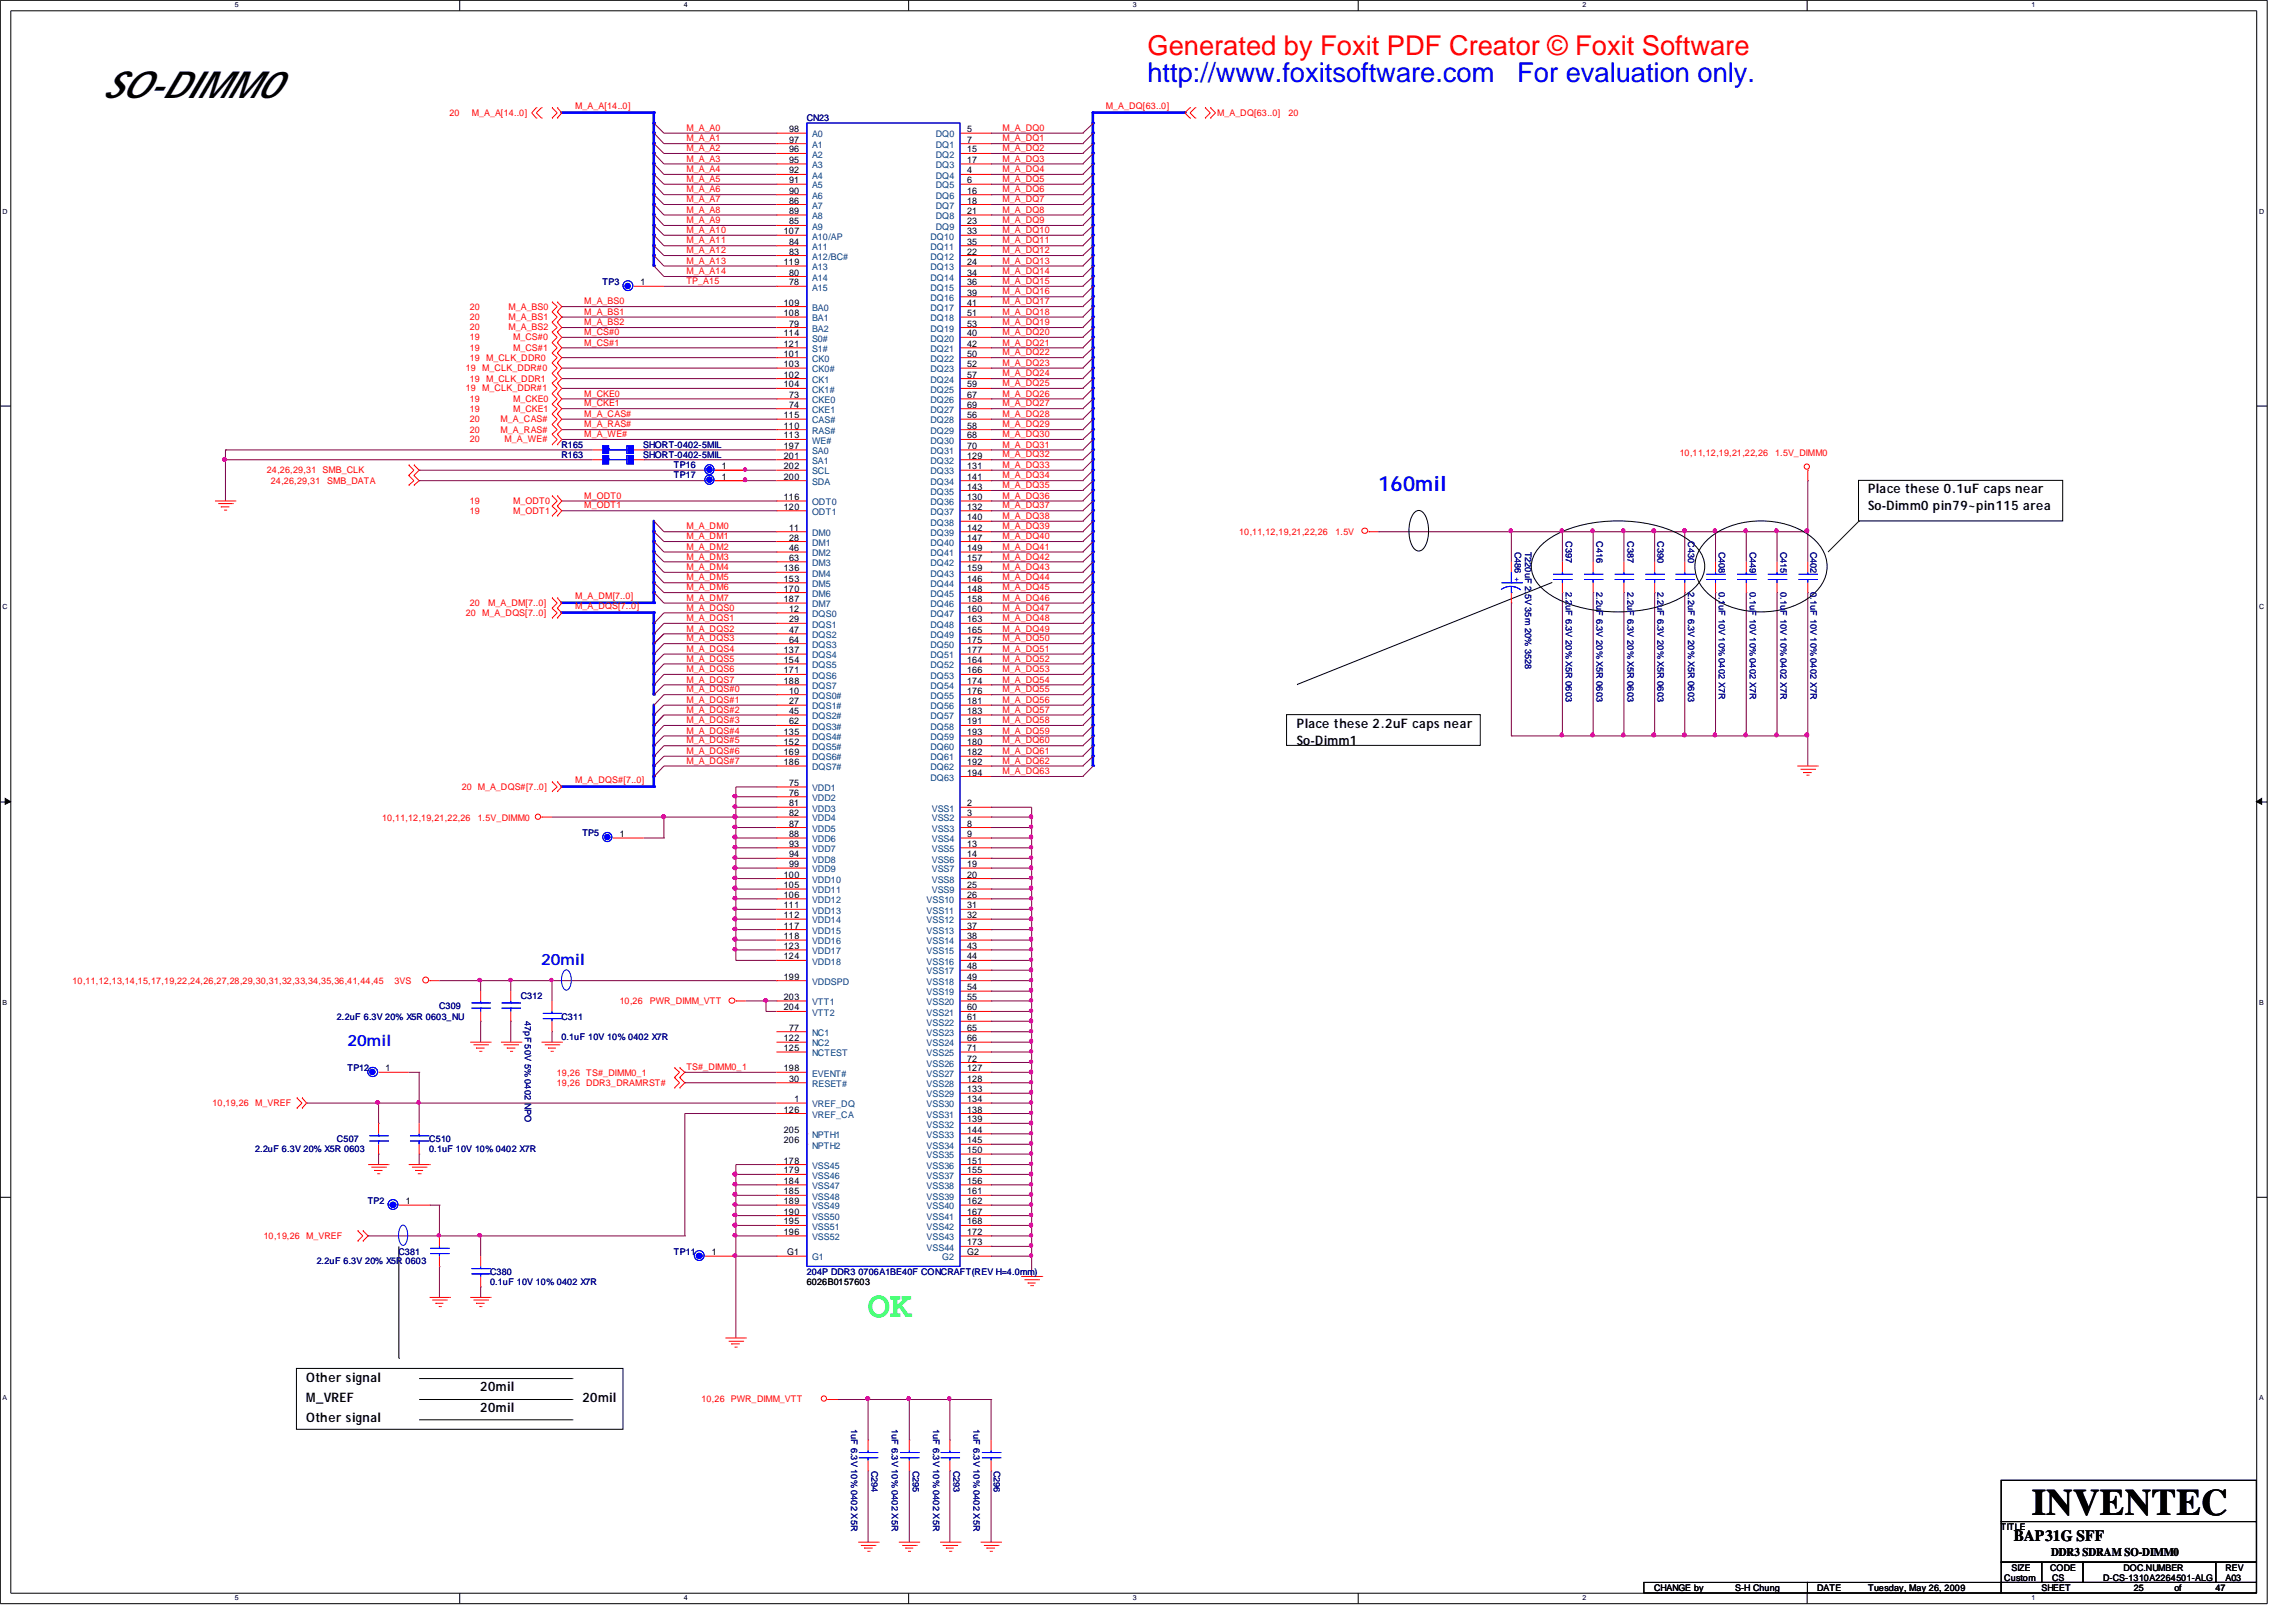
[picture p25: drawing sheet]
<svg xmlns="http://www.w3.org/2000/svg" width="297mm" height="210mm" viewBox="0 0 297 210" stroke-linecap="round" stroke-linejoin="round" font-family="sans-serif">
<defs><g id="words">
<g font-size="4.8">
<text x="13.2" y="12.6">SO-DIMM0</text>
<text x="262.9" y="196">INVENTEC</text>
</g>
<text font-size="4.8" fill="#00ff40" x="112.3" y="170.3">OK</text>
<text font-size="3.5" fill="#f00" x="148.5" y="7.1">Generated by Foxit PDF Creator © Foxit Software</text>
<g font-size="3.5" fill="#00f">
<text x="148.5" y="10.6">http://www.foxitsoftware.com</text>
<text x="196.3" y="10.6">For evaluation only.</text>
</g>
<text font-size="2.7" fill="#00f" x="178.3" y="63.5">160mil</text>
<g font-size="2" fill="#00f">
<text x="70" y="124.8">20mil</text>
<text x="45" y="135.4">20mil</text>
</g>
<text font-size="2" x="260.5" y="199.4">BAP31G SFF</text>
<g font-size="1.7">
<text x="241.7" y="63.8">Place these 0.1uF caps near</text>
<text x="241.7" y="66">So-Dimm0 pin79~pin115 area</text>
<text x="167.8" y="94.1">Place these 2.2uF caps near</text>
<text x="167.8" y="96.4">So-Dimm1</text>
<text x="39.6" y="178.7">Other signal</text>
<text x="39.6" y="184">Other signal</text>
<text x="39.6" y="181.4">M_VREF</text>
<text x="62.1" y="182.7">20mil</text>
<text x="62.1" y="180">20mil</text>
<text x="75.3" y="181.4">20mil</text>
</g>
<text font-size="1.5" x="265.4" y="201.3">DDR3 SDRAM SO-DIMM0</text>
<g font-size="1.2" fill="#f00">
<text x="58.2" y="15">20</text>
<text x="61" y="15">M_A_A[14..0]</text>
<text x="74.4" y="14.1">M_A_A[14..0]</text>
<text x="88.8" y="16.9">M_A_A0</text>
<text x="129.7" y="16.9">M_A_DQ0</text>
<text x="143.1" y="14.1">M_A_DQ[63..0]</text>
<text x="157.5" y="15">M_A_DQ[63..0]</text>
<text x="166.7" y="15">20</text>
<text x="88.8" y="20.9">M_A_A3</text>
<text x="88.8" y="23.5">M_A_A5</text>
<text x="88.8" y="22.3">M_A_A4</text>
<text x="88.8" y="19.6">M_A_A2</text>
<text x="88.8" y="18.3">M_A_A1</text>
<text x="129.7" y="19.6">M_A_DQ2</text>
<text x="129.7" y="18.3">M_A_DQ1</text>
<text x="129.7" y="23.5">M_A_DQ5</text>
<text x="129.7" y="22.3">M_A_DQ4</text>
<text x="129.7" y="20.9">M_A_DQ3</text>
<text x="88.8" y="28.9">M_A_A9</text>
<text x="88.8" y="24.9">M_A_A6</text>
<text x="88.8" y="27.5">M_A_A8</text>
<text x="88.8" y="26.2">M_A_A7</text>
<text x="129.7" y="24.9">M_A_DQ6</text>
<text x="129.7" y="28.9">M_A_DQ9</text>
<text x="129.7" y="27.5">M_A_DQ8</text>
<text x="129.7" y="26.2">M_A_DQ7</text>
<text x="88.8" y="32.8">M_A_A12</text>
<text x="88.8" y="31.5">M_A_A11</text>
<text x="88.8" y="34.1">M_A_A13</text>
<text x="88.8" y="30.1">M_A_A10</text>
<text x="88.8" y="35.5">M_A_A14</text>
<text x="129.7" y="31.5">M_A_DQ11</text>
<text x="129.7" y="34.1">M_A_DQ13</text>
<text x="129.7" y="30.1">M_A_DQ10</text>
<text x="129.7" y="32.8">M_A_DQ12</text>
<text x="129.7" y="35.5">M_A_DQ14</text>
<text x="60.8" y="40.1">20</text>
<text x="60.8" y="41.4">20</text>
<text x="65.8" y="40.1">M_A_BS0</text>
<text x="65.8" y="41.4">M_A_BS1</text>
<text x="75.6" y="39.4">M_A_BS0</text>
<text x="75.6" y="40.7">M_A_BS1</text>
<text x="88.8" y="36.7">TP_A15</text>
<text x="129.7" y="40.7">M_A_DQ18</text>
<text x="129.7" y="39.4">M_A_DQ17</text>
<text x="129.7" y="38.1">M_A_DQ16</text>
<text x="129.7" y="36.7">M_A_DQ15</text>
<text x="60.8" y="42.8">20</text>
<text x="60.8" y="45.4">19</text>
<text x="60.8" y="44">19</text>
<text x="60.8" y="46.7">19</text>
<text x="62.9" y="46.7">M_CLK_DDR0</text>
<text x="65.8" y="42.8">M_A_BS2</text>
<text x="66.4" y="45.4">M_CS#1</text>
<text x="66.4" y="44">M_CS#0</text>
<text x="75.6" y="43.3">M_CS#0</text>
<text x="75.6" y="44.7">M_CS#1</text>
<text x="75.6" y="42.1">M_A_BS2</text>
<text x="129.7" y="44.7">M_A_DQ21</text>
<text x="129.7" y="42.1">M_A_DQ19</text>
<text x="129.7" y="43.3">M_A_DQ20</text>
<text x="129.7" y="46">M_A_DQ22</text>
<text x="129.7" y="47.3">M_A_DQ23</text>
<text x="60.3" y="50.6">19</text>
<text x="60.3" y="48">19</text>
<text x="60.8" y="53.3">19</text>
<text x="60.8" y="52">19</text>
<text x="60.8" y="49.4">19</text>
<text x="62.4" y="50.6">M_CLK_DDR#1</text>
<text x="62.4" y="48">M_CLK_DDR#0</text>
<text x="62.9" y="49.4">M_CLK_DDR1</text>
<text x="66.4" y="53.3">M_CKE1</text>
<text x="66.4" y="52">M_CKE0</text>
<text x="75.6" y="53.9">M_A_CAS#</text>
<text x="75.6" y="52.6">M_CKE1</text>
<text x="75.6" y="51.3">M_CKE0</text>
<text x="129.7" y="51.3">M_A_DQ26</text>
<text x="129.7" y="53.9">M_A_DQ28</text>
<text x="129.7" y="48.7">M_A_DQ24</text>
<text x="129.7" y="50">M_A_DQ25</text>
<text x="129.7" y="52.6">M_A_DQ27</text>
<text x="60.8" y="54.6">20</text>
<text x="60.8" y="56">20</text>
<text x="60.8" y="57.2">20</text>
<text x="64.8" y="54.6">M_A_CAS#</text>
<text x="64.8" y="56">M_A_RAS#</text>
<text x="65.3" y="57.2">M_A_WE#</text>
<text x="75.6" y="55.3">M_A_RAS#</text>
<text x="75.6" y="56.6">M_A_WE#</text>
<text x="129.7" y="57.9">M_A_DQ31</text>
<text x="129.7" y="59.2">M_A_DQ32</text>
<text x="129.7" y="55.3">M_A_DQ29</text>
<text x="129.7" y="56.6">M_A_DQ30</text>
<text x="217.3" y="59">10,11,12,19,21,22,26</text>
<text x="229.7" y="59">1.5V_DIMM0</text>
<text x="34.5" y="61.2">24,26,29,31 SMB_CLK</text>
<text x="35" y="62.6">24,26,29,31</text>
<text x="42.3" y="62.6">SMB_DATA</text>
<text x="60.8" y="65.2">19</text>
<text x="66.4" y="65.2">M_ODT0</text>
<text x="75.6" y="64.5">M_ODT0</text>
<text x="75.6" y="65.8">M_ODT1</text>
<text x="129.7" y="61.9">M_A_DQ34</text>
<text x="129.7" y="63.2">M_A_DQ35</text>
<text x="129.7" y="60.5">M_A_DQ33</text>
<text x="129.7" y="65.8">M_A_DQ37</text>
<text x="129.7" y="64.5">M_A_DQ36</text>
<text x="60.8" y="66.5">19</text>
<text x="66.4" y="66.5">M_ODT1</text>
<text x="88.8" y="69.8">M_A_DM1</text>
<text x="88.8" y="71.1">M_A_DM2</text>
<text x="88.8" y="68.5">M_A_DM0</text>
<text x="129.7" y="69.8">M_A_DQ40</text>
<text x="129.7" y="68.5">M_A_DQ39</text>
<text x="129.7" y="67.1">M_A_DQ38</text>
<text x="129.7" y="71.1">M_A_DQ41</text>
<text x="160.3" y="69.2">10,11,12,19,21,22,26</text>
<text x="172.8" y="69.2">1.5V</text>
<text x="74.4" y="77.6">M_A_DM[7..0]</text>
<text x="88.8" y="75.1">M_A_DM5</text>
<text x="88.8" y="72.4">M_A_DM3</text>
<text x="88.8" y="76.4">M_A_DM6</text>
<text x="88.8" y="73.7">M_A_DM4</text>
<text x="88.8" y="77.7">M_A_DM7</text>
<text x="129.7" y="77.7">M_A_DQ46</text>
<text x="129.7" y="76.4">M_A_DQ45</text>
<text x="129.7" y="72.4">M_A_DQ42</text>
<text x="129.7" y="75.1">M_A_DQ44</text>
<text x="129.7" y="73.7">M_A_DQ43</text>
<text x="60.3" y="79.8">20</text>
<text x="60.8" y="78.4">20</text>
<text x="62.4" y="79.8">M_A_DQS[7..0]</text>
<text x="63.2" y="78.4">M_A_DM[7..0]</text>
<text x="74.4" y="78.8">M_A_DQS[7..0]</text>
<text x="88.8" y="79">M_A_DQS0</text>
<text x="88.8" y="81.7">M_A_DQS2</text>
<text x="88.8" y="80.3">M_A_DQS1</text>
<text x="88.8" y="83">M_A_DQS3</text>
<text x="129.7" y="80.3">M_A_DQ48</text>
<text x="129.7" y="81.7">M_A_DQ49</text>
<text x="129.7" y="79">M_A_DQ47</text>
<text x="129.7" y="83">M_A_DQ50</text>
<text x="88.8" y="89.6">M_A_DQS#0</text>
<text x="88.8" y="85.6">M_A_DQS5</text>
<text x="88.8" y="87">M_A_DQS6</text>
<text x="88.8" y="84.3">M_A_DQS4</text>
<text x="88.8" y="88.3">M_A_DQS7</text>
<text x="129.7" y="85.6">M_A_DQ52</text>
<text x="129.7" y="84.3">M_A_DQ51</text>
<text x="129.7" y="89.6">M_A_DQ55</text>
<text x="129.7" y="88.3">M_A_DQ54</text>
<text x="129.7" y="87">M_A_DQ53</text>
<text x="88.8" y="92.2">M_A_DQS#2</text>
<text x="88.8" y="90.9">M_A_DQS#1</text>
<text x="88.8" y="93.6">M_A_DQS#3</text>
<text x="88.8" y="94.9">M_A_DQS#4</text>
<text x="129.7" y="93.6">M_A_DQ58</text>
<text x="129.7" y="92.2">M_A_DQ57</text>
<text x="129.7" y="94.9">M_A_DQ59</text>
<text x="129.7" y="90.9">M_A_DQ56</text>
<text x="74.4" y="101.3">M_A_DQS#[7..0]</text>
<text x="88.8" y="98.8">M_A_DQS#7</text>
<text x="88.8" y="97.5">M_A_DQS#6</text>
<text x="88.8" y="96.2">M_A_DQS#5</text>
<text x="129.7" y="97.5">M_A_DQ61</text>
<text x="129.7" y="96.2">M_A_DQ60</text>
<text x="129.7" y="100.2">M_A_DQ63</text>
<text x="129.7" y="98.8">M_A_DQ62</text>
<text x="49.4" y="106.2">10,11,12,19,21,22,26</text>
<text x="59.8" y="102.2">20 M_A_DQS#[7..0]</text>
<text x="61.8" y="106.2">1.5V_DIMM0</text>
<text x="9.4" y="127.3">10,11,12,13,14,15,17,19,22,24,26,27,28,29,30,31,32,33,34,35,36,41,44,45</text>
<text x="51" y="127.3">3VS</text>
<text x="80.2" y="129.9">10,26</text>
<text x="84.1" y="129.9">PWR_DIMM_VTT</text>
<text x="27.5" y="143.1">10,19,26</text>
<text x="33" y="143.1">M_VREF</text>
<text x="72" y="140.5">19,26 DDR3_DRAMRST#</text>
<text x="72" y="139.2">19,26 TS#_DIMM0_1</text>
<text x="88.8" y="138.4">TS#_DIMM0_1</text>
<text x="34.1" y="160.3">10,19,26</text>
<text x="39.6" y="160.3">M_VREF</text>
<text x="90.8" y="181.4">10,26 PWR_DIMM_VTT</text>
</g>
<g font-size="1.2">
<text x="102.1" y="17.1">98</text>
<text x="125.1" y="17.1">5</text>
<text x="102.1" y="18.5">97</text>
<text x="102.1" y="19.7">96</text>
<text x="102.1" y="21.1">95</text>
<text x="102.1" y="22.4">92</text>
<text x="102.1" y="23.7">91</text>
<text x="125.1" y="18.5">7</text>
<text x="125.1" y="19.7">15</text>
<text x="125.1" y="21.1">17</text>
<text x="125.1" y="22.4">4</text>
<text x="125.1" y="23.7">6</text>
<text x="102.1" y="25.1">90</text>
<text x="102.1" y="26.3">86</text>
<text x="102.1" y="27.7">89</text>
<text x="102.1" y="29">85</text>
<text x="125.1" y="25.1">16</text>
<text x="125.1" y="26.3">18</text>
<text x="125.1" y="27.7">21</text>
<text x="125.1" y="29">23</text>
<text x="101.4" y="30.3">107</text>
<text x="101.4" y="34.3">119</text>
<text x="102.1" y="31.7">84</text>
<text x="102.1" y="32.9">83</text>
<text x="102.1" y="35.6">80</text>
<text x="125.1" y="30.3">33</text>
<text x="125.1" y="31.7">35</text>
<text x="125.1" y="32.9">22</text>
<text x="125.1" y="34.3">24</text>
<text x="125.1" y="35.6">34</text>
<text x="82.9" y="36.9">1</text>
<text x="101.4" y="40.9">108</text>
<text x="101.4" y="39.5">109</text>
<text x="102.1" y="36.9">78</text>
<text x="125.1" y="36.9">36</text>
<text x="125.1" y="38.3">39</text>
<text x="125.1" y="39.5">41</text>
<text x="125.1" y="40.9">51</text>
<text x="101.4" y="46.1">101</text>
<text x="101.4" y="47.5">103</text>
<text x="101.4" y="43.5">114</text>
<text x="101.4" y="44.9">121</text>
<text x="102.1" y="42.2">79</text>
<text x="125.1" y="42.2">53</text>
<text x="125.1" y="43.5">40</text>
<text x="125.1" y="44.9">42</text>
<text x="125.1" y="46.1">50</text>
<text x="125.1" y="47.5">52</text>
<text x="101.4" y="48.9">102</text>
<text x="101.4" y="50.1">104</text>
<text x="102.1" y="51.5">73</text>
<text x="102.1" y="52.7">74</text>
<text x="125.1" y="48.9">57</text>
<text x="125.1" y="50.1">59</text>
<text x="125.1" y="51.5">67</text>
<text x="125.1" y="52.7">69</text>
<text x="101.4" y="54.1">115</text>
<text x="101.4" y="55.5">110</text>
<text x="101.4" y="56.7">113</text>
<text x="101.4" y="58.1">197</text>
<text x="101.4" y="59.4">201</text>
<text x="125.1" y="54.1">56</text>
<text x="125.1" y="55.5">58</text>
<text x="125.1" y="56.7">68</text>
<text x="125.1" y="58.1">70</text>
<text x="125.1" y="59.4">129</text>
<text x="93.4" y="62.1">1</text>
<text x="93.4" y="60.7">1</text>
<text x="101.4" y="60.7">202</text>
<text x="101.4" y="62.1">200</text>
<text x="101.4" y="64.7">116</text>
<text x="101.4" y="66">120</text>
<text x="125.1" y="60.7">131</text>
<text x="125.1" y="62.1">141</text>
<text x="125.1" y="63.3">143</text>
<text x="125.1" y="64.7">130</text>
<text x="125.1" y="66">132</text>
<text x="102.1" y="68.7">11</text>
<text x="102.1" y="69.9">28</text>
<text x="102.1" y="71.3">46</text>
<text x="125.1" y="67.3">140</text>
<text x="125.1" y="68.7">142</text>
<text x="125.1" y="69.9">147</text>
<text x="125.1" y="71.3">149</text>
<text x="101.4" y="73.9">136</text>
<text x="101.4" y="75.3">153</text>
<text x="101.4" y="76.5">170</text>
<text x="101.4" y="77.9">187</text>
<text x="102.1" y="72.6">63</text>
<text x="125.1" y="72.6">157</text>
<text x="125.1" y="73.9">159</text>
<text x="125.1" y="75.3">146</text>
<text x="125.1" y="76.5">148</text>
<text x="125.1" y="77.9">158</text>
<text x="102.1" y="79.2">12</text>
<text x="102.1" y="80.5">29</text>
<text x="102.1" y="81.9">47</text>
<text x="102.1" y="83.1">64</text>
<text x="125.1" y="79.2">160</text>
<text x="125.1" y="80.5">163</text>
<text x="125.1" y="81.9">165</text>
<text x="125.1" y="83.1">175</text>
<text x="101.4" y="84.5">137</text>
<text x="101.4" y="85.8">154</text>
<text x="101.4" y="87.1">171</text>
<text x="101.4" y="88.5">188</text>
<text x="102.1" y="89.7">10</text>
<text x="125.1" y="84.5">177</text>
<text x="125.1" y="85.8">164</text>
<text x="125.1" y="87.1">166</text>
<text x="125.1" y="88.5">174</text>
<text x="125.1" y="89.7">176</text>
<text x="101.4" y="95.1">135</text>
<text x="102.1" y="91.1">27</text>
<text x="102.1" y="92.4">45</text>
<text x="102.1" y="93.7">62</text>
<text x="125.1" y="91.1">181</text>
<text x="125.1" y="92.4">183</text>
<text x="125.1" y="93.7">191</text>
<text x="125.1" y="95.1">193</text>
<text x="101.4" y="96.4">152</text>
<text x="101.4" y="97.7">169</text>
<text x="101.4" y="99">186</text>
<text x="102.1" y="101.7">75</text>
<text x="125.1" y="96.4">180</text>
<text x="125.1" y="97.7">182</text>
<text x="125.1" y="99">192</text>
<text x="125.1" y="100.3">194</text>
<text x="102.1" y="103">76</text>
<text x="102.1" y="104.3">81</text>
<text x="102.1" y="105.6">82</text>
<text x="102.1" y="106.9">87</text>
<text x="125.1" y="104.3">2</text>
<text x="125.1" y="105.6">3</text>
<text x="125.1" y="106.9">8</text>
<text x="80.2" y="108.3">1</text>
<text x="101.4" y="113.5">100</text>
<text x="102.1" y="108.3">88</text>
<text x="102.1" y="109.6">93</text>
<text x="102.1" y="110.9">94</text>
<text x="102.1" y="112.2">99</text>
<text x="125.1" y="108.3">9</text>
<text x="125.1" y="109.6">13</text>
<text x="125.1" y="110.9">14</text>
<text x="125.1" y="112.2">19</text>
<text x="125.1" y="113.5">20</text>
<text x="101.4" y="114.9">105</text>
<text x="101.4" y="116.2">106</text>
<text x="101.4" y="117.5">111</text>
<text x="101.4" y="118.8">112</text>
<text x="125.1" y="116.2">26</text>
<text x="125.1" y="117.5">31</text>
<text x="125.1" y="118.8">32</text>
<text x="125.1" y="114.9">25</text>
<text x="101.4" y="120.1">117</text>
<text x="101.4" y="121.5">118</text>
<text x="101.4" y="122.8">123</text>
<text x="101.4" y="124.1">124</text>
<text x="125.1" y="120.1">37</text>
<text x="125.1" y="121.5">38</text>
<text x="125.1" y="122.8">43</text>
<text x="125.1" y="124.1">44</text>
<text x="125.1" y="125.4">48</text>
<text x="101.4" y="126.7">199</text>
<text x="101.4" y="129.4">203</text>
<text x="101.4" y="130.7">204</text>
<text x="125.1" y="126.7">49</text>
<text x="125.1" y="128.1">54</text>
<text x="125.1" y="129.4">55</text>
<text x="125.1" y="130.7">60</text>
<text x="125.1" y="132">61</text>
<text x="101.4" y="134.7">122</text>
<text x="101.4" y="136">125</text>
<text x="102.1" y="133.4">77</text>
<text x="125.1" y="133.4">65</text>
<text x="125.1" y="134.7">66</text>
<text x="125.1" y="136">71</text>
<text x="125.1" y="137.3">72</text>
<text x="49.9" y="138.6">1</text>
<text x="101.4" y="143.9">126</text>
<text x="101.4" y="138.6">198</text>
<text x="102.1" y="140">30</text>
<text x="102.8" y="142.6">1</text>
<text x="125.1" y="138.6">127</text>
<text x="125.1" y="140">128</text>
<text x="125.1" y="141.3">133</text>
<text x="125.1" y="142.6">134</text>
<text x="125.1" y="143.9">138</text>
<text x="101.4" y="146.6">205</text>
<text x="101.4" y="147.9">206</text>
<text x="125.1" y="145.2">139</text>
<text x="125.1" y="146.6">144</text>
<text x="125.1" y="147.9">145</text>
<text x="125.1" y="149.2">150</text>
<text x="52.5" y="155.8">1</text>
<text x="101.4" y="150.5">178</text>
<text x="101.4" y="151.8">179</text>
<text x="101.4" y="153.2">184</text>
<text x="101.4" y="154.5">185</text>
<text x="101.4" y="155.8">189</text>
<text x="125.1" y="150.5">151</text>
<text x="125.1" y="151.8">155</text>
<text x="125.1" y="153.2">156</text>
<text x="125.1" y="154.5">161</text>
<text x="125.1" y="155.8">162</text>
<text x="101.4" y="157.1">190</text>
<text x="101.4" y="158.4">195</text>
<text x="101.4" y="159.8">196</text>
<text x="125.1" y="157.1">167</text>
<text x="125.1" y="158.4">168</text>
<text x="125.1" y="159.8">172</text>
<text x="125.1" y="161.1">173</text>
<text x="92.1" y="162.4">1</text>
<text x="101.8" y="162.4">G1</text>
<text x="104.4" y="166.2">6026B0157603</text>
<text x="125.1" y="162.4">G2</text>
<text x="258.9" y="198">TITLE</text>
<text x="260.2" y="203.2">SIZE</text>
<text x="265.2" y="203.2">CODE</text>
<text x="274.7" y="203.2">DOC.NUMBER</text>
<text x="287.9" y="203.2">REV</text>
<text x="214" y="205.8">CHANGE by</text>
<text x="224.5" y="205.8">S-H Chung</text>
<text x="235.1" y="205.8">DATE</text>
<text x="241.7" y="205.8">Tuesday, May 26, 2009</text>
<text x="259.3" y="204.6">Custom</text>
<text x="264.1" y="205.8">SHEET</text>
<text x="265.5" y="204.6">CS</text>
<text x="272.1" y="204.6">D-CS-1310A2264501-ALG</text>
<text x="276.1" y="205.8">25</text>
<text x="281.3" y="205.8">of</text>
<text x="286.7" y="205.8">47</text>
<text x="287.9" y="204.6">A03</text>
</g>
<g font-size="1.2" fill="#000080">
<text x="104.4" y="15.7">CN23</text>
<text x="78" y="36.8">TP3</text>
<text x="72.6" y="59.3">R163</text>
<text x="72.6" y="57.9">R165</text>
<text x="83.2" y="59.3">SHORT-0402-5MIL</text>
<text x="83.2" y="57.9">SHORT-0402-5MIL</text>
<text x="87.2" y="61.9">TP17</text>
<text x="87.2" y="60.5">TP16</text>
<text x="196" y="71.4" transform="rotate(90 196 71.4)">C486</text>
<text x="197.3" y="71.4" transform="rotate(90 197.3 71.4)">T220uF 2.5V 35m 20% 3528</text>
<text x="202.6" y="70" transform="rotate(90 202.6 70)">C397</text>
<text x="206.6" y="70" transform="rotate(90 206.6 70)">C416</text>
<text x="210.5" y="70" transform="rotate(90 210.5 70)">C387</text>
<text x="214.4" y="70" transform="rotate(90 214.4 70)">C390</text>
<text x="218.4" y="70" transform="rotate(90 218.4 70)">C430</text>
<text x="222.4" y="71.4" transform="rotate(90 222.4 71.4)">C408</text>
<text x="226.4" y="71.4" transform="rotate(90 226.4 71.4)">C449</text>
<text x="230.4" y="71.4" transform="rotate(90 230.4 71.4)">C415</text>
<text x="234.3" y="71.4" transform="rotate(90 234.3 71.4)">C402</text>
<text x="202.6" y="76.6" transform="rotate(90 202.6 76.6)">2.2uF 6.3V 20% X5R 0603</text>
<text x="206.6" y="76.6" transform="rotate(90 206.6 76.6)">2.2uF 6.3V 20% X5R 0603</text>
<text x="210.5" y="76.6" transform="rotate(90 210.5 76.6)">2.2uF 6.3V 20% X5R 0603</text>
<text x="214.4" y="76.6" transform="rotate(90 214.4 76.6)">2.2uF 6.3V 20% X5R 0603</text>
<text x="218.4" y="76.6" transform="rotate(90 218.4 76.6)">2.2uF 6.3V 20% X5R 0603</text>
<text x="222.4" y="76.6" transform="rotate(90 222.4 76.6)">0.1uF 10V 10% 0402 X7R</text>
<text x="226.4" y="76.6" transform="rotate(90 226.4 76.6)">0.1uF 10V 10% 0402 X7R</text>
<text x="230.4" y="76.6" transform="rotate(90 230.4 76.6)">0.1uF 10V 10% 0402 X7R</text>
<text x="234.3" y="76.6" transform="rotate(90 234.3 76.6)">0.1uF 10V 10% 0402 X7R</text>
<text x="75.3" y="108.1">TP5</text>
<text x="43.6" y="131.9">2.2uF 6.3V 20% X5R 0603_NU</text>
<text x="56.8" y="130.6">C309</text>
<text x="67.4" y="129.3">C312</text>
<text x="72.6" y="131.9">C311</text>
<text x="67.9" y="132.1" transform="rotate(90 67.9 132.1)">47pF 50V 5% 0402 NPO</text>
<text x="72.6" y="134.5">0.1uF 10V 10% 0402 X7R</text>
<text x="45" y="138.5">TP12</text>
<text x="33" y="149.1">2.2uF 6.3V 20% X5R 0603</text>
<text x="43.6" y="147.7">C507</text>
<text x="55.5" y="147.7">C510</text>
<text x="55.5" y="149.1">0.1uF 10V 10% 0402 X7R</text>
<text x="47.6" y="155.7">TP2</text>
<text x="41" y="163.6">2.2uF 6.3V 20% X5R 0603</text>
<text x="51.6" y="162.3">C381</text>
<text x="63.4" y="164.9">C380</text>
<text x="63.4" y="166.2">0.1uF 10V 10% 0402 X7R</text>
<text x="87.2" y="162.3">TP11</text>
<text x="104.4" y="164.9">204P DDR3 0706A1BE40F CONCRAFT(REV H=4.0mm)</text>
<text x="110.1" y="184.9" transform="rotate(90 110.1 184.9)">1uF 6.3V 10% 0402 X5R</text>
<text x="115.4" y="184.9" transform="rotate(90 115.4 184.9)">1uF 6.3V 10% 0402 X5R</text>
<text x="120.7" y="184.9" transform="rotate(90 120.7 184.9)">1uF 6.3V 10% 0402 X5R</text>
<text x="126" y="184.9" transform="rotate(90 126 184.9)">1uF 6.3V 10% 0402 X5R</text>
<text x="112.8" y="190.2" transform="rotate(90 112.8 190.2)">C294</text>
<text x="118.1" y="190.2" transform="rotate(90 118.1 190.2)">C295</text>
<text x="123.3" y="190.2" transform="rotate(90 123.3 190.2)">C293</text>
<text x="128.6" y="190.2" transform="rotate(90 128.6 190.2)">C296</text>
</g>
<g font-size="1.2" fill="#004080">
<text x="105.1" y="17.8">A0</text>
<text x="121.1" y="17.8">DQ0</text>
<text x="105.1" y="19.1">A1</text>
<text x="105.1" y="20.4">A2</text>
<text x="105.1" y="21.8">A3</text>
<text x="105.1" y="23.1">A4</text>
<text x="121.1" y="19.1">DQ1</text>
<text x="121.1" y="20.4">DQ2</text>
<text x="121.1" y="21.8">DQ3</text>
<text x="121.1" y="23.1">DQ4</text>
<text x="105.1" y="24.4">A5</text>
<text x="105.1" y="25.7">A6</text>
<text x="105.1" y="27">A7</text>
<text x="105.1" y="28.4">A8</text>
<text x="105.1" y="29.7">A9</text>
<text x="121.1" y="24.4">DQ5</text>
<text x="121.1" y="25.7">DQ6</text>
<text x="121.1" y="27">DQ7</text>
<text x="121.1" y="28.4">DQ8</text>
<text x="121.1" y="29.7">DQ9</text>
<text x="105.1" y="31">A10/AP</text>
<text x="105.1" y="32.3">A11</text>
<text x="105.1" y="33.6">A12/BC#</text>
<text x="105.1" y="35">A13</text>
<text x="120.4" y="31">DQ10</text>
<text x="120.4" y="32.3">DQ11</text>
<text x="120.4" y="33.6">DQ12</text>
<text x="120.4" y="35">DQ13</text>
<text x="105.1" y="41.6">BA1</text>
<text x="105.1" y="40.2">BA0</text>
<text x="105.1" y="36.3">A14</text>
<text x="105.1" y="37.6">A15</text>
<text x="120.4" y="36.3">DQ14</text>
<text x="120.4" y="37.6">DQ15</text>
<text x="120.4" y="38.9">DQ16</text>
<text x="120.4" y="40.2">DQ17</text>
<text x="120.4" y="41.6">DQ18</text>
<text x="105.1" y="46.8">CK0</text>
<text x="105.1" y="44.2">S0#</text>
<text x="105.1" y="45.6">S1#</text>
<text x="105.1" y="42.9">BA2</text>
<text x="120.4" y="42.9">DQ19</text>
<text x="120.4" y="44.2">DQ20</text>
<text x="120.4" y="45.6">DQ21</text>
<text x="120.4" y="46.8">DQ22</text>
<text x="105.1" y="48.2">CK0#</text>
<text x="105.1" y="49.5">CK1</text>
<text x="105.1" y="50.8">CK1#</text>
<text x="105.1" y="52.2">CKE0</text>
<text x="105.1" y="53.4">CKE1</text>
<text x="120.4" y="48.2">DQ23</text>
<text x="120.4" y="49.5">DQ24</text>
<text x="120.4" y="50.8">DQ25</text>
<text x="120.4" y="52.2">DQ26</text>
<text x="120.4" y="53.4">DQ27</text>
<text x="105.1" y="54.8">CAS#</text>
<text x="105.1" y="56.1">RAS#</text>
<text x="105.1" y="57.4">WE#</text>
<text x="105.1" y="58.8">SA0</text>
<text x="120.4" y="54.8">DQ28</text>
<text x="120.4" y="56.1">DQ29</text>
<text x="120.4" y="57.4">DQ30</text>
<text x="120.4" y="58.8">DQ31</text>
<text x="105.1" y="60">SA1</text>
<text x="105.1" y="61.4">SCL</text>
<text x="105.1" y="62.7">SDA</text>
<text x="105.1" y="65.4">ODT0</text>
<text x="120.4" y="60">DQ32</text>
<text x="120.4" y="61.4">DQ33</text>
<text x="120.4" y="62.7">DQ34</text>
<text x="120.4" y="64">DQ35</text>
<text x="120.4" y="65.4">DQ36</text>
<text x="105.1" y="69.3">DM0</text>
<text x="105.1" y="70.6">DM1</text>
<text x="105.1" y="72">DM2</text>
<text x="105.1" y="66.6">ODT1</text>
<text x="120.4" y="66.6">DQ37</text>
<text x="120.4" y="68">DQ38</text>
<text x="120.4" y="69.3">DQ39</text>
<text x="120.4" y="70.6">DQ40</text>
<text x="120.4" y="72">DQ41</text>
<text x="105.1" y="73.2">DM3</text>
<text x="105.1" y="74.6">DM4</text>
<text x="105.1" y="75.9">DM5</text>
<text x="105.1" y="77.2">DM6</text>
<text x="120.4" y="73.2">DQ42</text>
<text x="120.4" y="74.6">DQ43</text>
<text x="120.4" y="75.9">DQ44</text>
<text x="120.4" y="77.2">DQ45</text>
<text x="105.1" y="78.6">DM7</text>
<text x="105.1" y="79.8">DQS0</text>
<text x="105.1" y="81.2">DQS1</text>
<text x="105.1" y="82.6">DQS2</text>
<text x="105.1" y="83.8">DQS3</text>
<text x="120.4" y="78.6">DQ46</text>
<text x="120.4" y="79.8">DQ47</text>
<text x="120.4" y="81.2">DQ48</text>
<text x="120.4" y="82.6">DQ49</text>
<text x="120.4" y="83.8">DQ50</text>
<text x="105.1" y="85.2">DQS4</text>
<text x="105.1" y="86.4">DQS5</text>
<text x="105.1" y="87.8">DQS6</text>
<text x="105.1" y="89.2">DQS7</text>
<text x="120.4" y="85.2">DQ51</text>
<text x="120.4" y="86.4">DQ52</text>
<text x="120.4" y="87.8">DQ53</text>
<text x="120.4" y="89.2">DQ54</text>
<text x="105.1" y="90.4">DQS0#</text>
<text x="105.1" y="91.8">DQS1#</text>
<text x="105.1" y="93">DQS2#</text>
<text x="105.1" y="94.4">DQS3#</text>
<text x="105.1" y="95.8">DQS4#</text>
<text x="120.4" y="90.4">DQ55</text>
<text x="120.4" y="91.8">DQ56</text>
<text x="120.4" y="93">DQ57</text>
<text x="120.4" y="94.4">DQ58</text>
<text x="120.4" y="95.8">DQ59</text>
<text x="105.1" y="97">DQS5#</text>
<text x="105.1" y="98.4">DQS6#</text>
<text x="105.1" y="99.7">DQS7#</text>
<text x="120.4" y="97">DQ60</text>
<text x="120.4" y="98.4">DQ61</text>
<text x="120.4" y="99.7">DQ62</text>
<text x="120.4" y="101">DQ63</text>
<text x="105.1" y="102.4">VDD1</text>
<text x="105.1" y="103.6">VDD2</text>
<text x="105.1" y="105">VDD3</text>
<text x="105.1" y="106.3">VDD4</text>
<text x="105.1" y="107.6">VDD5</text>
<text x="120.6" y="105">VSS1</text>
<text x="120.6" y="106.3">VSS2</text>
<text x="120.6" y="107.6">VSS3</text>
<text x="105.1" y="109">VDD6</text>
<text x="105.1" y="110.2">VDD7</text>
<text x="105.1" y="111.6">VDD8</text>
<text x="105.1" y="112.9">VDD9</text>
<text x="120.6" y="109">VSS4</text>
<text x="120.6" y="110.2">VSS5</text>
<text x="120.6" y="111.6">VSS6</text>
<text x="120.6" y="112.9">VSS7</text>
<text x="105.1" y="114.2">VDD10</text>
<text x="105.1" y="115.6">VDD11</text>
<text x="105.1" y="116.8">VDD12</text>
<text x="105.1" y="118.2">VDD13</text>
<text x="105.1" y="119.5">VDD14</text>
<text x="119.9" y="116.8">VSS10</text>
<text x="119.9" y="118.2">VSS11</text>
<text x="119.9" y="119.5">VSS12</text>
<text x="120.6" y="114.2">VSS8</text>
<text x="120.6" y="115.6">VSS9</text>
<text x="105.1" y="120.8">VDD15</text>
<text x="105.1" y="122.2">VDD16</text>
<text x="105.1" y="123.4">VDD17</text>
<text x="105.1" y="124.8">VDD18</text>
<text x="119.9" y="120.8">VSS13</text>
<text x="119.9" y="122.2">VSS14</text>
<text x="119.9" y="123.4">VSS15</text>
<text x="119.9" y="124.8">VSS16</text>
<text x="105.1" y="127.4">VDDSPD</text>
<text x="105.1" y="130">VTT1</text>
<text x="105.1" y="131.4">VTT2</text>
<text x="119.9" y="126.1">VSS17</text>
<text x="119.9" y="127.4">VSS18</text>
<text x="119.9" y="128.8">VSS19</text>
<text x="119.9" y="130">VSS20</text>
<text x="119.9" y="131.4">VSS21</text>
<text x="105.1" y="134">NC1</text>
<text x="105.1" y="135.4">NC2</text>
<text x="105.1" y="136.7">NCTEST</text>
<text x="119.9" y="132.7">VSS22</text>
<text x="119.9" y="134">VSS23</text>
<text x="119.9" y="135.4">VSS24</text>
<text x="119.9" y="136.7">VSS25</text>
<text x="105.1" y="140.6">RESET#</text>
<text x="105.1" y="143.3">VREF_DQ</text>
<text x="105.1" y="139.3">EVENT#</text>
<text x="119.9" y="138">VSS26</text>
<text x="119.9" y="139.3">VSS27</text>
<text x="119.9" y="140.6">VSS28</text>
<text x="119.9" y="142">VSS29</text>
<text x="119.9" y="143.3">VSS30</text>
<text x="105.1" y="144.6">VREF_CA</text>
<text x="105.1" y="147.2">NPTH1</text>
<text x="105.1" y="148.6">NPTH2</text>
<text x="119.9" y="144.6">VSS31</text>
<text x="119.9" y="145.9">VSS32</text>
<text x="119.9" y="147.2">VSS33</text>
<text x="119.9" y="148.6">VSS34</text>
<text x="119.9" y="149.9">VSS35</text>
<text x="105.1" y="151.2">VSS45</text>
<text x="105.1" y="152.5">VSS46</text>
<text x="105.1" y="153.8">VSS47</text>
<text x="105.1" y="155.2">VSS48</text>
<text x="119.9" y="151.2">VSS36</text>
<text x="119.9" y="152.5">VSS37</text>
<text x="119.9" y="153.8">VSS38</text>
<text x="119.9" y="155.2">VSS39</text>
<text x="105.1" y="156.5">VSS49</text>
<text x="105.1" y="157.8">VSS50</text>
<text x="105.1" y="159.1">VSS51</text>
<text x="105.1" y="160.4">VSS52</text>
<text x="119.9" y="156.5">VSS40</text>
<text x="119.9" y="157.8">VSS41</text>
<text x="119.9" y="159.1">VSS42</text>
<text x="119.9" y="160.4">VSS43</text>
<text x="119.9" y="161.8">VSS44</text>
<text x="105.1" y="163.1">G1</text>
<text x="121.9" y="163.1">G2</text>
</g>
<text font-size="1.2" fill="#00f" x="196" y="75.4">+</text>
<g font-size=".9">
<text x="30.4" y=".9">5</text>
<text x="88.5" y=".9">4</text>
<text x="146.6" y=".9">3</text>
<text x="204.7" y=".9">2</text>
<text x="262.8" y=".9">1</text>
<text x=".3" y="27.7">D</text>
<text x="292.3" y="27.7">D</text>
<text x=".3" y="78.8">C</text>
<text x="292.3" y="78.8">C</text>
<text x=".3" y="130">B</text>
<text x="292.3" y="130">B</text>
<text x=".3" y="181.2">A</text>
<text x="292.3" y="181.2">A</text>
<text x="30.4" y="207">5</text>
<text x="88.5" y="207">4</text>
<text x="146.6" y="207">3</text>
<text x="204.7" y="207">2</text>
<text x="262.8" y="207">1</text>
</g>
</g></defs>
<path d="M0 0h293.3v207.5h-293.3zM1.4 1.4h290.6v204.7h-290.6z" fill="none" stroke="#000" stroke-width=".13"/>
<g fill="#fff">
<path d="M30.4 .2h.4v1h-.4z"/>
<path d="M30.4 206.2h.4v1.1h-.4z"/>
</g>
<path d="M59.5 0v1.4M59.5 206.1v1.4" fill="none" stroke="#000" stroke-width=".13"/>
<g fill="#fff">
<path d="M88.5 .2h.4v1h-.4z"/>
<path d="M88.5 206.2h.4v1.1h-.4z"/>
</g>
<path d="M117.6 0v1.4M117.6 206.1v1.4" fill="none" stroke="#000" stroke-width=".13"/>
<g fill="#fff">
<path d="M146.6 .2h.4v1h-.4z"/>
<path d="M146.6 206.2h.4v1.1h-.4z"/>
</g>
<path d="M175.7 0v1.4M175.7 206.1v1.4" fill="none" stroke="#000" stroke-width=".13"/>
<g fill="#fff">
<path d="M204.7 .2h.4v1h-.4z"/>
<path d="M204.7 206.2h.4v1.1h-.4z"/>
</g>
<path d="M233.8 0v1.4M233.8 206.1v1.4" fill="none" stroke="#000" stroke-width=".13"/>
<g fill="#fff">
<path d="M262.8 .2h.4v1h-.4z"/>
<path d="M262.8 206.2h.4v1.1h-.4z"/>
<path d="M.3 26.9h.6v1h-.6z"/>
<path d="M292.3 26.9h.6v1h-.6z"/>
<path d="M.3 78.1h.6v1h-.6z"/>
<path d="M292.3 78.1h.6v1h-.6z"/>
</g>
<path d="M0 52.5h1.4M292 52.5h1.3" fill="none" stroke="#000" stroke-width=".13"/>
<g fill="#fff">
<path d="M.3 129.3h.5v1h-.5z"/>
<path d="M292.3 129.3h.5v1h-.5z"/>
</g>
<path d="M0 103.8h1.4M292 103.8h1.3" fill="none" stroke="#000" stroke-width=".13"/>
<path d="M.7 103.3l.7 .4-.7 .4zM291.9 103.7l.7-.4v.8z" fill="#000" stroke="#000" stroke-width=".13"/>
<g fill="#fff">
<path d="M.3 180.4h.6v1h-.6z"/>
<path d="M292.3 180.4h.6v1h-.6z"/>
</g>
<path d="M0 154.9h1.4M292 154.9h1.3" fill="none" stroke="#000" stroke-width=".13"/>
<path d="M95.2 105.7h.1M95.2 104.4v1.3M133.5 105.7h.1M133.5 104.4v1.3" fill="none" stroke="#800040" stroke-width=".13"/>
<path d="M72.6 14.6h12" fill="none" stroke="#00f" stroke-width=".34"/>
<circle cx="84.6" cy="14.6" r=".17" fill="#00f"/>
<path d="M141.4 14.6h11.8" fill="none" stroke="#00f" stroke-width=".34"/>
<circle cx="153.2" cy="14.6" r=".17" fill="#00f"/>
<path d="M72.6 78h12" fill="none" stroke="#00f" stroke-width=".34"/>
<circle cx="84.6" cy="78" r=".17" fill="#00f"/>
<path d="M72.6 79.2h12" fill="none" stroke="#00f" stroke-width=".34"/>
<circle cx="84.6" cy="79.2" r=".17" fill="#00f"/>
<g fill="none" stroke="#800040" stroke-width=".13">
<path d="M85.9 17.2h14.6M85.9 19.9h14.6M100.5 17.2h.1M100.5 19.9h.1M85.9 33.1h14.6M85.9 29.2h14.6M85.9 21.2h14.6M85.9 23.8h14.6M85.9 25.2h14.6M85.9 22.6h14.6M85.9 27.8h14.6M85.9 26.5h14.6"/>
<path d="M85.9 31.8h14.6M85.9 34.4h14.6M85.9 30.4h14.6M100.5 33.1h.1M100.5 29.2h.1M100.5 21.2h.1M100.5 23.8h.1M100.5 25.2h.1M100.5 22.6h.1M100.5 27.8h.1M100.5 26.5h.1M100.5 31.8h.1"/>
<path d="M100.5 34.4h.1M100.5 30.4h.1M72.7 43.6h27.8M72.7 50.2h27.8M72.7 54.2h27.8M72.7 52.9h27.8M72.7 45h27.8M72.7 51.6h27.8M72.7 55.6h27.8M72.7 56.9h27.8M72.7 47.6h27.8M72.7 46.3h27.8"/>
<path d="M100.5 43.6h.1M100.5 50.2h.1M100.5 54.2h.1M100.5 52.9h.1M100.5 45h.1M100.5 51.6h.1M100.5 55.6h.1M100.5 56.9h.1M100.5 47.6h.1M100.5 46.3h.1M72.7 64.8h27.8M72.7 66.1h27.8"/>
<path d="M85.9 79.3h14.6M85.9 70.1h14.6M85.9 75.4h14.6M85.9 71.4h14.6M85.9 72.7h14.6M85.9 76.7h14.6M85.9 74h14.6M96.5 62.2h.1M96.5 60.8h.1M96.5 62.2h4M96.5 60.8h4M100.5 79.3h.1"/>
<path d="M100.5 64.8h.1M100.5 70.1h.1M100.5 66.1h.1M100.5 75.4h.1M100.5 71.4h.1M100.5 72.7h.1M100.5 76.7h.1M100.5 74h.1M85.9 89.9h14.6M85.9 92.5h14.6M85.9 99.1h14.6M85.9 97.8h14.6"/>
<path d="M85.9 91.2h14.6M85.9 85.9h14.6M85.9 82h14.6M85.9 93.9h14.6M85.9 87.2h14.6M85.9 96.5h14.6M85.9 84.6h14.6M85.9 80.6h14.6M85.9 88.6h14.6M85.9 95.2h14.6M85.9 83.3h14.6M100.5 89.9h.1"/>
<path d="M100.5 92.5h.1M100.5 99.1h.1M100.5 97.8h.1M100.5 91.2h.1M100.5 85.9h.1M100.5 82h.1M100.5 93.9h.1M100.5 87.2h.1M100.5 96.5h.1M100.5 84.6h.1M100.5 80.6h.1M100.5 88.6h.1"/>
<path d="M100.5 95.2h.1M100.5 83.3h.1M71.4 105.7h14.5M85.9 105.7h.1M95.2 104.4h.1M95.2 108.4h.1M95.2 111h.1M95.2 107.1h.1M95.2 116.3h.1M95.2 109.7h.1M95.2 103.1h.1M95.2 113.7h.1"/>
<path d="M95.2 115h.1M95.2 116.3h5.3M95.2 113.7h5.3M95.2 111h5.3M95.2 107.1h5.3M95.2 108.4h5.3M95.2 109.7h5.3M95.2 104.4h5.3M95.2 103.1h5.3M95.2 115h5.3M100.5 116.3h.1M100.5 113.7h.1"/>
<path d="M100.5 111h.1M100.5 107.1h.1M100.5 101.8h.1M100.5 108.4h.1M100.5 109.7h.1M100.5 105.7h.1M100.5 104.4h.1M100.5 103.1h.1M100.5 115h.1M100.5 112.3h.1M100.5 101.8h-5.3v2.6M100.5 105.7h-5.3v5.3"/>
<path d="M100.5 112.3h-5.3v4M133.5 113.7h.1M133.5 107.1h.1M133.5 116.3h.1M133.5 105.7v1.4M133.5 112.3v1.4M133.5 115v1.3M133.5 126.9h.1M133.5 122.9h.1M133.5 130.9h.1M133.5 134.8h.1M133.5 121.6v1.3"/>
<path d="M133.5 125.5v1.4M133.5 129.5v1.4M133.5 133.5v1.3M133.5 138.7v1.4M133.5 151.9h.1M133.5 158.5h.1M133.5 142.7h.1M133.5 140.1h.1M133.5 157.3h.1M133.5 155.9h.1M133.5 154.6h.1M133.5 141.4v1.3"/>
<path d="M133.5 150.7v1.2M133.5 153.3v5.2"/>
</g>
<g fill="#f0f" stroke="#f0f" stroke-width=".13">
<path d="M94.9 113.4h.4v.2v.1h-.4l-.1-.1z" fill-rule="evenodd"/>
<path d="M94.9 110.8h.4v.2v.1h-.4l-.1-.1z" fill-rule="evenodd"/>
<path d="M94.9 106.8h.4v.2v.1h-.4l-.1-.1z" fill-rule="evenodd"/>
<path d="M94.9 109.5h.4v.1v.2h-.4l-.1-.2z" fill-rule="evenodd"/>
<path d="M94.9 104.2h.4v.2v.1h-.4l-.1-.1z" fill-rule="evenodd"/>
<path d="M94.9 102.8h.4v.2v.1h-.4l-.1-.1z" fill-rule="evenodd"/>
<circle cx="133.4" cy="151.9" r=".24"/>
<circle cx="133.4" cy="142.6" r=".21"/>
<circle cx="85.9" cy="105.7" r=".25"/>
<circle cx="95.1" cy="108.3" r=".25"/>
<circle cx="95.1" cy="105.7" r=".25"/>
<circle cx="133.4" cy="105.6" r=".24"/>
<circle cx="96.4" cy="62" r=".24"/>
<circle cx="95.1" cy="114.9" r=".25"/>
<circle cx="95.1" cy="112.3" r=".25"/>
<circle cx="133.4" cy="157.2" r=".21"/>
<circle cx="133.4" cy="155.8" r=".21"/>
<circle cx="133.4" cy="130.8" r=".21"/>
<circle cx="133.4" cy="154.5" r=".24"/>
<circle cx="96.4" cy="60.7" r=".21"/>
</g>
<path d="M72.6 101.8h12" fill="none" stroke="#00f" stroke-width=".34"/>
<circle cx="84.6" cy="101.8" r=".17" fill="#00f"/>
<g fill="none" stroke="#800040" stroke-width=".13">
<path d="M85.9 18.6h14.6M100.5 18.6h.1M128.2 19.9h.1M128.2 18.6h.1M128.2 17.2h.1M128.2 18.6h11.9M128.2 19.9h11.9M128.2 17.2h11.9M128.2 31.8h.1M128.2 34.4h.1M128.2 25.2h.1M128.2 30.4h.1"/>
<path d="M128.2 23.8h.1M128.2 39.7h.1M128.2 22.6h.1M128.2 38.4h.1M128.2 29.2h.1M128.2 33.1h.1M128.2 27.8h.1M128.2 21.2h.1M128.2 37h.1M128.2 35.8h.1M128.2 26.5h.1M128.2 31.8h11.9"/>
<path d="M128.2 34.4h11.9M128.2 25.2h11.9M128.2 30.4h11.9M128.2 23.8h11.9M128.2 39.7h11.9M128.2 22.6h11.9M128.2 38.4h11.9M128.2 29.2h11.9M128.2 33.1h11.9M128.2 27.8h11.9M128.2 21.2h11.9M128.2 37h11.9"/>
<path d="M128.2 35.8h11.9M128.2 26.5h11.9M29.2 58.2h.1M29.2 59.5h.1M29.2 58.2h47.5M29.2 59.5h47.5M29.2 59.5v5.3M72.7 49h27.8M83.3 58.2h.1M83.3 59.5h.1M83.3 58.2h17.2M83.3 59.5h17.2"/>
<path d="M100.5 49h.1M128.2 51.6h.1M128.2 54.2h.1M128.2 45h.1M128.2 42.4h.1M128.2 41h.1M128.2 43.6h.1M128.2 49h.1M128.2 46.3h.1M128.2 50.2h.1M128.2 58.2h.1M128.2 52.9h.1"/>
<path d="M128.2 47.6h.1M128.2 59.5h.1M128.2 55.6h.1M128.2 56.9h.1M128.2 58.2h11.9M128.2 49h11.9M128.2 51.6h11.9M128.2 54.2h11.9M128.2 45h11.9M128.2 42.4h11.9M128.2 41h11.9M128.2 43.6h11.9"/>
<path d="M128.2 46.3h11.9M128.2 50.2h11.9M128.2 52.9h11.9M128.2 47.6h11.9M128.2 59.5h11.9M128.2 55.6h11.9M128.2 56.9h11.9M85.9 78h14.6M85.9 68.8h14.6M100.5 78h.1M100.5 68.8h.1M128.2 78h.1"/>
<path d="M128.2 62.2h.1M128.2 76.7h.1M128.2 79.3h.1M128.2 70.1h.1M128.2 72.7h.1M128.2 63.5h.1M128.2 75.4h.1M128.2 68.8h.1M128.2 67.4h.1M128.2 71.4h.1M128.2 74h.1M128.2 60.8h.1"/>
<path d="M128.2 66.1h.1M128.2 64.8h.1M128.2 78h11.9M128.2 68.8h11.9M128.2 62.2h11.9M128.2 76.7h11.9M128.2 79.3h11.9M128.2 70.1h11.9M128.2 72.7h11.9M128.2 63.5h11.9M128.2 75.4h11.9M128.2 67.4h11.9"/>
<path d="M128.2 71.4h11.9M128.2 74h11.9M128.2 60.8h11.9M128.2 66.1h11.9M128.2 64.8h11.9M195.5 68.8h.1M195.5 78h.1M195.5 68.8h38.4M195.5 68.8v3.9M195.5 78v17.2M202.1 68.8h.1M202.1 76.7h.1"/>
<path d="M202.1 68.8v3.9M202.1 76.7v18.5M206.1 68.8h.1M206.1 76.7h.1M206.1 68.8v3.9M206.1 76.7v18.5M210.1 68.8h.1M210.1 76.7h.1M210.1 68.8v3.9M210.1 76.7v18.5M214.1 68.8h.1M214.1 76.7h.1"/>
<path d="M214.1 68.8v3.9M214.1 76.7v18.5M218 68.8h.1M218 76.7h.1M218 68.8v3.9M218 76.7v18.5M222 68.8h.1M222 76.7h.1M222 68.8v3.9M222 76.7v18.5M225.9 68.8h.1M225.9 76.7h.1"/>
<path d="M225.9 68.8v3.9M225.9 76.7v18.5M229.9 68.8h.1M229.9 76.7h.1M229.9 68.8v3.9M229.9 76.7v18.5M233.9 68.8h.1M233.9 76.7h.1M233.9 68.8v3.9M233.9 76.7v22.4M128.2 97.8h.1M128.2 85.9h.1"/>
<path d="M128.2 80.6h.1M128.2 93.9h.1M128.2 82h.1M128.2 96.5h.1M128.2 84.6h.1M128.2 92.5h.1M128.2 89.9h.1M128.2 83.3h.1M128.2 95.2h.1M128.2 91.2h.1M128.2 88.6h.1M128.2 99.1h.1"/>
<path d="M128.2 87.2h.1M128.2 95.2h11.9M128.2 97.8h11.9M128.2 85.9h11.9M128.2 80.6h11.9M128.2 93.9h11.9M128.2 82h11.9M128.2 96.5h11.9M128.2 84.6h11.9M128.2 92.5h11.9M128.2 89.9h11.9M128.2 83.3h11.9"/>
<path d="M128.2 91.2h11.9M128.2 88.6h11.9M128.2 99.1h11.9M128.2 87.2h11.9M195.5 95.2h.1M195.5 95.2h38.4M202.1 95.2h.1M206.1 95.2h.1M210.1 95.2h.1M214.1 95.2h.1M218 95.2h.1M222 95.2h.1"/>
<path d="M225.9 95.2h.1M229.9 95.2h.1M233.9 95.2h.1M95.2 112.3h.1M95.2 111v1.3M128.2 112.3h.1M128.2 104.4h.1M128.2 111h.1M128.2 100.5h.1M128.2 118.9h.1M128.2 115h.1M128.2 107.1h.1"/>
<path d="M128.2 117.6h.1M128.2 108.4h.1M128.2 113.7h.1M128.2 105.7h.1M128.2 116.3h.1M128.2 109.7h.1M128.2 107.1h5.3v5.2M128.2 113.7h5.3v1.3M128.2 116.3h5.3v5.3M128.2 112.3h5.3M128.2 104.4h5.3M128.2 111h5.3"/>
<path d="M128.2 100.5h11.9M128.2 118.9h5.3M128.2 115h5.3M128.2 117.6h5.3M128.2 108.4h5.3M128.2 105.7h5.3M128.2 109.7h5.3M133.5 109.7h.1M133.5 118.9h.1M133.5 112.3h.1M133.5 108.4h.1M133.5 115h.1"/>
<path d="M133.5 111h.1M133.5 117.6h.1M128.2 136.1h.1M128.2 126.9h.1M128.2 124.2h.1M128.2 121.6h.1M128.2 120.3h.1M128.2 125.5h.1M128.2 122.9h.1M128.2 133.5h.1M128.2 130.9h.1M128.2 138.7h.1"/>
<path d="M128.2 132.1h.1M128.2 129.5h.1M128.2 137.5h.1M128.2 134.8h.1M128.2 128.2h.1M128.2 122.9h5.3v2.6M128.2 126.9h5.3v2.6M128.2 130.9h5.3v2.6M128.2 134.8h5.3v3.9M128.2 136.1h5.3M128.2 124.2h5.3M128.2 121.6h5.3"/>
<path d="M128.2 120.3h5.3M128.2 125.5h5.3M128.2 133.5h5.3M128.2 138.7h5.3M128.2 132.1h5.3M128.2 129.5h5.3M128.2 137.5h5.3M128.2 128.2h5.3M133.5 129.5h.1M133.5 133.5h.1M133.5 124.2h.1M133.5 128.2h.1"/>
<path d="M133.5 138.7h.1M133.5 136.1h.1M133.5 125.5h.1M133.5 121.6h.1M133.5 120.3h.1M133.5 132.1h.1M133.5 137.5h.1M128.2 144.1h.1M128.2 157.3h.1M128.2 149.3h.1M128.2 141.4h.1M128.2 154.6h.1"/>
<path d="M128.2 142.7h.1M128.2 155.9h.1M128.2 140.1h.1M128.2 158.5h.1M128.2 153.3h.1M128.2 146.7h.1M128.2 151.9h.1M128.2 148h.1M128.2 145.3h.1M128.2 150.7h.1M128.2 140.1h5.3v1.3M128.2 142.7h5.3v8"/>
<path d="M128.2 151.9h5.3v1.4M128.2 144.1h5.3M128.2 157.3h5.3M128.2 149.3h5.3M128.2 141.4h5.3M128.2 154.6h5.3M128.2 155.9h5.3M128.2 158.5h5.3M128.2 153.3h5.3M128.2 146.7h5.3M128.2 148h5.3M128.2 145.3h5.3"/>
<path d="M128.2 150.7h5.3M133.5 146.7h.1M133.5 153.3h.1M133.5 150.7h.1M133.5 149.3h.1M133.5 148h.1M133.5 144.1h.1M133.5 145.3h.1M133.5 141.4h.1"/>
</g>
<g fill="#f0f" stroke="#f0f" stroke-width=".13">
<circle cx="133.4" cy="153.2" r=".21"/>
<circle cx="133.4" cy="150.6" r=".21"/>
<circle cx="133.4" cy="128.1" r=".24"/>
<circle cx="133.4" cy="129.4" r=".21"/>
<circle cx="214" cy="68.7" r=".25"/>
<circle cx="202" cy="95.1" r=".24"/>
<circle cx="229.8" cy="68.6" r=".24"/>
<circle cx="221.8" cy="68.6" r=".24"/>
<circle cx="217.9" cy="68.7" r=".25"/>
<circle cx="217.9" cy="95.1" r=".25"/>
<circle cx="229.8" cy="95.1" r=".24"/>
<circle cx="225.8" cy="95.1" r=".24"/>
<circle cx="233.8" cy="95.1" r=".25"/>
<circle cx="214" cy="95.1" r=".25"/>
<circle cx="206" cy="95.1" r=".24"/>
<circle cx="202" cy="68.6" r=".24"/>
<circle cx="195.4" cy="68.6" r=".24"/>
<circle cx="221.8" cy="95.1" r=".24"/>
<circle cx="225.8" cy="68.6" r=".24"/>
<circle cx="206" cy="68.6" r=".24"/>
<circle cx="210" cy="95.1" r=".24"/>
<circle cx="210" cy="68.6" r=".24"/>
<circle cx="133.4" cy="112.2" r=".24"/>
<circle cx="133.4" cy="144" r=".21"/>
<circle cx="133.4" cy="136" r=".21"/>
<circle cx="133.4" cy="126.8" r=".21"/>
<circle cx="133.4" cy="124.2" r=".21"/>
<circle cx="133.4" cy="141.3" r=".24"/>
<circle cx="133.4" cy="121.5" r=".24"/>
<circle cx="133.4" cy="120.2" r=".21"/>
<circle cx="133.4" cy="111" r=".21"/>
<circle cx="133.4" cy="125.5" r=".24"/>
<circle cx="133.4" cy="122.8" r=".21"/>
<circle cx="133.4" cy="140" r=".21"/>
<circle cx="133.4" cy="133.4" r=".21"/>
<circle cx="133.4" cy="158.5" r=".24"/>
<circle cx="133.4" cy="114.9" r=".24"/>
<circle cx="133.4" cy="146.6" r=".21"/>
<circle cx="133.4" cy="107" r=".21"/>
<circle cx="133.4" cy="138.7" r=".24"/>
<circle cx="133.4" cy="147.9" r=".24"/>
<circle cx="133.4" cy="108.3" r=".24"/>
<circle cx="133.4" cy="113.6" r=".21"/>
<circle cx="133.4" cy="145.3" r=".24"/>
<circle cx="133.4" cy="137.4" r=".21"/>
<circle cx="133.4" cy="134.7" r=".24"/>
<circle cx="133.4" cy="116.2" r=".21"/>
<circle cx="133.4" cy="109.6" r=".21"/>
<circle cx="133.4" cy="118.9" r=".24"/>
<circle cx="133.4" cy="149.2" r=".21"/>
<circle cx="133.4" cy="132.1" r=".24"/>
<circle cx="133.4" cy="117.6" r=".21"/>
<circle cx="29" cy="59.4" r=".25"/>
</g>
<path d="M141.4 14.6v1.3" fill="none" stroke="#00f" stroke-width=".34"/>
<circle cx="141.4" cy="15.9" r=".17" fill="#00f"/>
<path d="M84.6 91.2v1.3" fill="none" stroke="#00f" stroke-width=".34"/>
<circle cx="84.6" cy="92.5" r=".17" fill="#00f"/>
<path d="M84.6 67.4v1.3" fill="none" stroke="#00f" stroke-width=".34"/>
<circle cx="84.6" cy="68.7" r=".17" fill="#00f"/>
<path d="M84.6 79.2v1.4" fill="none" stroke="#00f" stroke-width=".34"/>
<circle cx="84.6" cy="80.6" r=".17" fill="#00f"/>
<path d="M85.9 35.8h14.6M100.5 35.8h.1" fill="none" stroke="#800040" stroke-width=".13"/>
<path d="M84.6 14.6v1.3" fill="none" stroke="#00f" stroke-width=".34"/>
<circle cx="84.6" cy="15.9" r=".17" fill="#00f"/>
<g fill="none" stroke="#800040" stroke-width=".13">
<path d="M85.9 37h14.6M100.5 37h.1M95.2 117.6h.1M95.2 118.9h.1M95.2 116.3v7.9M95.2 118.9h5.3M95.2 117.6h5.3M56.9 126.9h5.3M62.2 126.9h.1M62.2 132.1h.1M62.2 126.9v1.3M62.2 132.1v2.7"/>
<path d="M66.1 126.9h.1M66.1 126.9h34.4M71.4 126.9h.1M71.4 133.5h.1M71.4 126.9v2.6M71.4 133.5v1.3M88.6 138.7h.1M88.6 138.7h11.9M95.2 122.9h.1M95.2 124.2h.1M95.2 121.6h.1M95.2 120.3h.1"/>
<path d="M95.2 124.2h5.3M95.2 122.9h5.3M95.2 121.6h5.3M95.2 120.3h5.3M96.5 129.5h4M99.1 130.9h.1M99.1 129.5h.1M99.1 130.9h1.4M99.1 129.5v1.4M100.5 126.9h.1M100.5 129.5h.1M100.5 124.2h.1"/>
<path d="M47.6 159.9h.1M47.6 159.9h41M49 149.3h.1M49 149.3v1.4M54.2 149.3h.1M54.2 142.7h.1M54.2 149.3v1.4M54.2 142.7h46.3M56.9 159.9h.1M62.2 159.9h.1M62.2 159.9v2.6M88.6 140.1h.1"/>
<path d="M88.6 144.1h.1M88.6 159.9h.1M88.6 140.1h11.9M88.6 144.1h11.9M88.6 144.1v15.8M95.2 154.6h.1M95.2 157.3h.1M95.2 159.9h.1M95.2 155.9h.1M95.2 151.9h.1M95.2 158.5h.1M95.2 153.3h.1"/>
<path d="M95.2 151.9h5.3M95.2 153.3h5.3M95.2 154.6h5.3M95.2 155.9h5.3M95.2 157.3h5.3M95.2 158.5h5.3M95.2 159.9h5.3M100.5 150.7h.1M100.5 151.9h.1M100.5 153.3h.1M100.5 154.6h.1M100.5 155.9h.1"/>
<path d="M100.5 157.3h.1M100.5 158.5h.1M100.5 159.9h.1M100.5 150.7h-5.3v11.8M128.2 159.9h.1M128.2 159.9h5.3M133.5 159.9h.1M133.5 158.5v1.4M56.9 163.9h.1M56.9 163.9v4M62.2 166.5h.1M62.2 166.5v1.4"/>
<path d="M95.2 162.5h.1M95.2 162.5h5.3M100.5 162.5h.1M128.2 161.2h.1M128.2 162.5h.1M128.2 162.5h5.3M128.2 161.2h5.3M112.3 186.3h.1M112.3 181.1h.1M112.3 190.3h.1M112.3 181.1v5.2M112.3 190.3v9.2"/>
<path d="M112.3 181.1h15.9M117.6 186.3h.1M117.6 181.1h.1M117.6 190.3h.1M117.6 181.1v5.2M117.6 190.3v9.2M122.9 190.3h.1M122.9 186.3h.1M122.9 181.1h.1M122.9 181.1v5.2M122.9 190.3v9.2M128.2 181.1h.1"/>
<path d="M128.2 190.3h.1M128.2 181.1v5.2M128.2 190.3v9.2"/>
</g>
<g fill="#f0f" stroke="#f0f" stroke-width=".13">
<path d="M94.9 159.7h.4v.1v.2h-.4l-.1-.2z" fill-rule="evenodd"/>
<path d="M94.9 162.3h.4v.1v.2h-.4l-.1-.2z" fill-rule="evenodd"/>
<path d="M94.9 157h.4v.2v.1h-.4l-.1-.1z" fill-rule="evenodd"/>
<path d="M94.9 155.7h.4v.1v.2h-.4l-.1-.2z" fill-rule="evenodd"/>
<path d="M94.9 153.1h.4v.1v.2h-.4l-.1-.2z" fill-rule="evenodd"/>
<path d="M98.9 129.3h.3l.1 .1-.1 .2h-.3l-.1-.2z" fill-rule="evenodd"/>
<path d="M94.9 116.1h.4v.1v.2h-.4l-.1-.2z" fill-rule="evenodd"/>
<path d="M94.9 117.4h.4v.2v.1h-.4l-.1-.1z" fill-rule="evenodd"/>
<path d="M94.9 122.7h.4v.1v.2h-.4l-.1-.2z" fill-rule="evenodd"/>
<path d="M94.9 120h.4v.2v.1h-.4l-.1-.1z" fill-rule="evenodd"/>
<path d="M61.9 159.7h.3l.1 .1-.1 .2h-.3l-.1-.2z" fill-rule="evenodd"/>
<circle cx="95.1" cy="154.5" r=".25"/>
<circle cx="95.1" cy="151.9" r=".25"/>
<circle cx="95.1" cy="158.5" r=".25"/>
<circle cx="56.8" cy="159.8" r=".21"/>
<circle cx="71.3" cy="126.8" r=".21"/>
<circle cx="95.1" cy="121.5" r=".25"/>
<circle cx="95.1" cy="118.9" r=".25"/>
<circle cx="54.1" cy="142.6" r=".21"/>
<circle cx="133.4" cy="159.8" r=".21"/>
<circle cx="133.4" cy="161.1" r=".24"/>
<circle cx="133.4" cy="162.4" r=".21"/>
<circle cx="112.3" cy="180.9" r=".25"/>
<circle cx="122.8" cy="180.9" r=".24"/>
<circle cx="117.5" cy="180.9" r=".24"/>
</g>
<path d="M141.4 18.5v1.3" fill="none" stroke="#00f" stroke-width=".34"/>
<circle cx="141.4" cy="19.8" r=".17" fill="#00f"/>
<path d="M141.4 21.2v1.3" fill="none" stroke="#00f" stroke-width=".34"/>
<circle cx="141.4" cy="22.5" r=".17" fill="#00f"/>
<path d="M141.4 23.8v1.3" fill="none" stroke="#00f" stroke-width=".34"/>
<circle cx="141.4" cy="25.1" r=".17" fill="#00f"/>
<path d="M141.4 26.4v1.4" fill="none" stroke="#00f" stroke-width=".34"/>
<circle cx="141.4" cy="27.8" r=".17" fill="#00f"/>
<path d="M141.4 34.4v1.3" fill="none" stroke="#00f" stroke-width=".34"/>
<circle cx="141.4" cy="35.7" r=".17" fill="#00f"/>
<path d="M141.4 37v1.4" fill="none" stroke="#00f" stroke-width=".34"/>
<circle cx="141.4" cy="38.4" r=".17" fill="#00f"/>
<path d="M141.4 39.6v1.4" fill="none" stroke="#00f" stroke-width=".34"/>
<circle cx="141.4" cy="41" r=".17" fill="#00f"/>
<path d="M141.4 41v1.3" fill="none" stroke="#00f" stroke-width=".34"/>
<circle cx="141.4" cy="42.3" r=".17" fill="#00f"/>
<path d="M141.4 50.2v1.4" fill="none" stroke="#00f" stroke-width=".34"/>
<circle cx="141.4" cy="51.6" r=".17" fill="#00f"/>
<path d="M141.4 52.8v1.4" fill="none" stroke="#00f" stroke-width=".34"/>
<circle cx="141.4" cy="54.2" r=".17" fill="#00f"/>
<path d="M141.4 63.4v1.4" fill="none" stroke="#00f" stroke-width=".34"/>
<circle cx="141.4" cy="64.8" r=".17" fill="#00f"/>
<path d="M141.4 64.8v1.2" fill="none" stroke="#00f" stroke-width=".34"/>
<circle cx="141.4" cy="66" r=".17" fill="#00f"/>
<path d="M141.4 72.6v1.4" fill="none" stroke="#00f" stroke-width=".34"/>
<circle cx="141.4" cy="74" r=".17" fill="#00f"/>
<path d="M141.4 75.4v1.2" fill="none" stroke="#00f" stroke-width=".34"/>
<circle cx="141.4" cy="76.6" r=".17" fill="#00f"/>
<path d="M141.4 78v1.2" fill="none" stroke="#00f" stroke-width=".34"/>
<circle cx="141.4" cy="79.2" r=".17" fill="#00f"/>
<path d="M141.4 85.9v1.3" fill="none" stroke="#00f" stroke-width=".34"/>
<circle cx="141.4" cy="87.2" r=".17" fill="#00f"/>
<path d="M141.4 88.6v1.2" fill="none" stroke="#00f" stroke-width=".34"/>
<circle cx="141.4" cy="89.8" r=".17" fill="#00f"/>
<path d="M141.4 91.2v1.3" fill="none" stroke="#00f" stroke-width=".34"/>
<circle cx="141.4" cy="92.5" r=".17" fill="#00f"/>
<path d="M141.4 95.2v1.2" fill="none" stroke="#00f" stroke-width=".34"/>
<circle cx="141.4" cy="96.4" r=".17" fill="#00f"/>
<path d="M141.4 97.8v1.3" fill="none" stroke="#00f" stroke-width=".34"/>
<circle cx="141.4" cy="99.1" r=".17" fill="#00f"/>
<path d="M141.4 96.4v1.4" fill="none" stroke="#00f" stroke-width=".34"/>
<circle cx="141.4" cy="97.8" r=".17" fill="#00f"/>
<path d="M141.4 93.8v1.4" fill="none" stroke="#00f" stroke-width=".34"/>
<circle cx="141.4" cy="95.2" r=".17" fill="#00f"/>
<path d="M141.4 92.5v1.3" fill="none" stroke="#00f" stroke-width=".34"/>
<circle cx="141.4" cy="93.8" r=".17" fill="#00f"/>
<path d="M141.4 89.8v1.4" fill="none" stroke="#00f" stroke-width=".34"/>
<circle cx="141.4" cy="91.2" r=".17" fill="#00f"/>
<path d="M141.4 87.2v1.4" fill="none" stroke="#00f" stroke-width=".34"/>
<circle cx="141.4" cy="88.6" r=".17" fill="#00f"/>
<path d="M141.4 79.2v1.4" fill="none" stroke="#00f" stroke-width=".34"/>
<circle cx="141.4" cy="80.6" r=".17" fill="#00f"/>
<path d="M141.4 82v1.2" fill="none" stroke="#00f" stroke-width=".34"/>
<circle cx="141.4" cy="83.2" r=".17" fill="#00f"/>
<path d="M141.4 84.6v1.3" fill="none" stroke="#00f" stroke-width=".34"/>
<circle cx="141.4" cy="85.9" r=".17" fill="#00f"/>
<path d="M141.4 83.2v1.4" fill="none" stroke="#00f" stroke-width=".34"/>
<circle cx="141.4" cy="84.6" r=".17" fill="#00f"/>
<path d="M141.4 80.6v1.4" fill="none" stroke="#00f" stroke-width=".34"/>
<circle cx="141.4" cy="82" r=".17" fill="#00f"/>
<path d="M141.4 76.6v1.4" fill="none" stroke="#00f" stroke-width=".34"/>
<circle cx="141.4" cy="78" r=".17" fill="#00f"/>
<path d="M141.4 74v1.4" fill="none" stroke="#00f" stroke-width=".34"/>
<circle cx="141.4" cy="75.4" r=".17" fill="#00f"/>
<path d="M141.4 66v1.4" fill="none" stroke="#00f" stroke-width=".34"/>
<circle cx="141.4" cy="67.4" r=".17" fill="#00f"/>
<path d="M141.4 68.7v1.3" fill="none" stroke="#00f" stroke-width=".34"/>
<circle cx="141.4" cy="70" r=".17" fill="#00f"/>
<path d="M141.4 71.4v1.2" fill="none" stroke="#00f" stroke-width=".34"/>
<circle cx="141.4" cy="72.6" r=".17" fill="#00f"/>
<path d="M141.4 70v1.4" fill="none" stroke="#00f" stroke-width=".34"/>
<circle cx="141.4" cy="71.4" r=".17" fill="#00f"/>
<path d="M141.4 67.4v1.3" fill="none" stroke="#00f" stroke-width=".34"/>
<circle cx="141.4" cy="68.7" r=".17" fill="#00f"/>
<path d="M141.4 56.8v1.4" fill="none" stroke="#00f" stroke-width=".34"/>
<circle cx="141.4" cy="58.2" r=".17" fill="#00f"/>
<path d="M141.4 59.4v1.4" fill="none" stroke="#00f" stroke-width=".34"/>
<circle cx="141.4" cy="60.8" r=".17" fill="#00f"/>
<path d="M141.4 62.1v1.3" fill="none" stroke="#00f" stroke-width=".34"/>
<circle cx="141.4" cy="63.4" r=".17" fill="#00f"/>
<path d="M141.4 60.8v1.3" fill="none" stroke="#00f" stroke-width=".34"/>
<circle cx="141.4" cy="62.1" r=".17" fill="#00f"/>
<path d="M141.4 58.2v1.2" fill="none" stroke="#00f" stroke-width=".34"/>
<circle cx="141.4" cy="59.4" r=".17" fill="#00f"/>
<path d="M141.4 55.5v1.3" fill="none" stroke="#00f" stroke-width=".34"/>
<circle cx="141.4" cy="56.8" r=".17" fill="#00f"/>
<path d="M141.4 54.2v1.3" fill="none" stroke="#00f" stroke-width=".34"/>
<circle cx="141.4" cy="55.5" r=".17" fill="#00f"/>
<path d="M141.4 51.6v1.2" fill="none" stroke="#00f" stroke-width=".34"/>
<circle cx="141.4" cy="52.8" r=".17" fill="#00f"/>
<path d="M141.4 43.6v1.4" fill="none" stroke="#00f" stroke-width=".34"/>
<circle cx="141.4" cy="45" r=".17" fill="#00f"/>
<path d="M141.4 46.2v1.4" fill="none" stroke="#00f" stroke-width=".34"/>
<circle cx="141.4" cy="47.6" r=".17" fill="#00f"/>
<path d="M141.4 48.9v1.3" fill="none" stroke="#00f" stroke-width=".34"/>
<circle cx="141.4" cy="50.2" r=".17" fill="#00f"/>
<path d="M141.4 47.6v1.3" fill="none" stroke="#00f" stroke-width=".34"/>
<circle cx="141.4" cy="48.9" r=".17" fill="#00f"/>
<path d="M141.4 45v1.2" fill="none" stroke="#00f" stroke-width=".34"/>
<circle cx="141.4" cy="46.2" r=".17" fill="#00f"/>
<path d="M141.4 42.3v1.3" fill="none" stroke="#00f" stroke-width=".34"/>
<circle cx="141.4" cy="43.6" r=".17" fill="#00f"/>
<path d="M141.4 38.4v1.2" fill="none" stroke="#00f" stroke-width=".34"/>
<circle cx="141.4" cy="39.6" r=".17" fill="#00f"/>
<path d="M141.4 35.7v1.3" fill="none" stroke="#00f" stroke-width=".34"/>
<circle cx="141.4" cy="37" r=".17" fill="#00f"/>
<path d="M141.4 27.8v1.3" fill="none" stroke="#00f" stroke-width=".34"/>
<circle cx="141.4" cy="29.1" r=".17" fill="#00f"/>
<path d="M141.4 30.4v1.3" fill="none" stroke="#00f" stroke-width=".34"/>
<circle cx="141.4" cy="31.7" r=".17" fill="#00f"/>
<path d="M141.4 33v1.4" fill="none" stroke="#00f" stroke-width=".34"/>
<circle cx="141.4" cy="34.4" r=".17" fill="#00f"/>
<path d="M141.4 31.7v1.3" fill="none" stroke="#00f" stroke-width=".34"/>
<circle cx="141.4" cy="33" r=".17" fill="#00f"/>
<path d="M141.4 29.1v1.3" fill="none" stroke="#00f" stroke-width=".34"/>
<circle cx="141.4" cy="30.4" r=".17" fill="#00f"/>
<path d="M141.4 25.1v1.3" fill="none" stroke="#00f" stroke-width=".34"/>
<circle cx="141.4" cy="26.4" r=".17" fill="#00f"/>
<path d="M141.4 22.5v1.3" fill="none" stroke="#00f" stroke-width=".34"/>
<circle cx="141.4" cy="23.8" r=".17" fill="#00f"/>
<path d="M141.4 19.8v1.4" fill="none" stroke="#00f" stroke-width=".34"/>
<circle cx="141.4" cy="21.2" r=".17" fill="#00f"/>
<path d="M141.4 17.2v1.3" fill="none" stroke="#00f" stroke-width=".34"/>
<circle cx="141.4" cy="18.5" r=".17" fill="#00f"/>
<path d="M141.4 15.9v1.3" fill="none" stroke="#00f" stroke-width=".34"/>
<circle cx="141.4" cy="17.2" r=".17" fill="#00f"/>
<path d="M84.6 23.8v1.3" fill="none" stroke="#00f" stroke-width=".34"/>
<circle cx="84.6" cy="25.1" r=".17" fill="#00f"/>
<path d="M84.6 26.4v1.4" fill="none" stroke="#00f" stroke-width=".34"/>
<circle cx="84.6" cy="27.8" r=".17" fill="#00f"/>
<path d="M84.6 30.4v1.3" fill="none" stroke="#00f" stroke-width=".34"/>
<circle cx="84.6" cy="31.7" r=".17" fill="#00f"/>
<path d="M84.6 33v1.4" fill="none" stroke="#00f" stroke-width=".34"/>
<circle cx="84.6" cy="34.4" r=".17" fill="#00f"/>
<path d="M84.6 31.7v1.3" fill="none" stroke="#00f" stroke-width=".34"/>
<circle cx="84.6" cy="33" r=".17" fill="#00f"/>
<path d="M84.6 29.1v1.3" fill="none" stroke="#00f" stroke-width=".34"/>
<circle cx="84.6" cy="30.4" r=".17" fill="#00f"/>
<path d="M84.6 27.8v1.3" fill="none" stroke="#00f" stroke-width=".34"/>
<circle cx="84.6" cy="29.1" r=".17" fill="#00f"/>
<path d="M84.6 25.1v1.3" fill="none" stroke="#00f" stroke-width=".34"/>
<circle cx="84.6" cy="26.4" r=".17" fill="#00f"/>
<path d="M84.6 17.2v1.3" fill="none" stroke="#00f" stroke-width=".34"/>
<circle cx="84.6" cy="18.5" r=".17" fill="#00f"/>
<path d="M84.6 19.8v1.4" fill="none" stroke="#00f" stroke-width=".34"/>
<circle cx="84.6" cy="21.2" r=".17" fill="#00f"/>
<path d="M84.6 22.5v1.3" fill="none" stroke="#00f" stroke-width=".34"/>
<circle cx="84.6" cy="23.8" r=".17" fill="#00f"/>
<path d="M84.6 21.2v1.3" fill="none" stroke="#00f" stroke-width=".34"/>
<circle cx="84.6" cy="22.5" r=".17" fill="#00f"/>
<path d="M84.6 18.5v1.3" fill="none" stroke="#00f" stroke-width=".34"/>
<circle cx="84.6" cy="19.8" r=".17" fill="#00f"/>
<path d="M84.6 15.9v1.3" fill="none" stroke="#00f" stroke-width=".34"/>
<circle cx="84.6" cy="17.2" r=".17" fill="#00f"/>
<path d="M84.6 97.8v1.3" fill="none" stroke="#00f" stroke-width=".34"/>
<circle cx="84.6" cy="99.1" r=".17" fill="#00f"/>
<path d="M84.6 100.4v1.4" fill="none" stroke="#00f" stroke-width=".34"/>
<circle cx="84.6" cy="101.8" r=".17" fill="#00f"/>
<path d="M84.6 99.1v1.3" fill="none" stroke="#00f" stroke-width=".34"/>
<circle cx="84.6" cy="100.4" r=".17" fill="#00f"/>
<path d="M84.6 93.8v1.4" fill="none" stroke="#00f" stroke-width=".34"/>
<circle cx="84.6" cy="95.2" r=".17" fill="#00f"/>
<path d="M84.6 96.4v1.4" fill="none" stroke="#00f" stroke-width=".34"/>
<circle cx="84.6" cy="97.8" r=".17" fill="#00f"/>
<path d="M84.6 95.2v1.2" fill="none" stroke="#00f" stroke-width=".34"/>
<circle cx="84.6" cy="96.4" r=".17" fill="#00f"/>
<path d="M84.6 92.5v1.3" fill="none" stroke="#00f" stroke-width=".34"/>
<circle cx="84.6" cy="93.8" r=".17" fill="#00f"/>
<path d="M84.6 75.4v1.2" fill="none" stroke="#00f" stroke-width=".34"/>
<circle cx="84.6" cy="76.6" r=".17" fill="#00f"/>
<path d="M84.6 76.6v1.4" fill="none" stroke="#00f" stroke-width=".34"/>
<circle cx="84.6" cy="78" r=".17" fill="#00f"/>
<path d="M84.6 68.7v1.3" fill="none" stroke="#00f" stroke-width=".34"/>
<circle cx="84.6" cy="70" r=".17" fill="#00f"/>
<path d="M84.6 71.4v1.2" fill="none" stroke="#00f" stroke-width=".34"/>
<circle cx="84.6" cy="72.6" r=".17" fill="#00f"/>
<path d="M84.6 74v1.4" fill="none" stroke="#00f" stroke-width=".34"/>
<circle cx="84.6" cy="75.4" r=".17" fill="#00f"/>
<path d="M84.6 72.6v1.4" fill="none" stroke="#00f" stroke-width=".34"/>
<circle cx="84.6" cy="74" r=".17" fill="#00f"/>
<path d="M84.6 70v1.4" fill="none" stroke="#00f" stroke-width=".34"/>
<circle cx="84.6" cy="71.4" r=".17" fill="#00f"/>
<path d="M84.6 84.6v1.3" fill="none" stroke="#00f" stroke-width=".34"/>
<circle cx="84.6" cy="85.9" r=".17" fill="#00f"/>
<path d="M84.6 87.2v1.4" fill="none" stroke="#00f" stroke-width=".34"/>
<circle cx="84.6" cy="88.6" r=".17" fill="#00f"/>
<path d="M84.6 88.6v1.2" fill="none" stroke="#00f" stroke-width=".34"/>
<circle cx="84.6" cy="89.8" r=".17" fill="#00f"/>
<path d="M84.6 85.9v1.3" fill="none" stroke="#00f" stroke-width=".34"/>
<circle cx="84.6" cy="87.2" r=".17" fill="#00f"/>
<path d="M84.6 80.6v1.4" fill="none" stroke="#00f" stroke-width=".34"/>
<circle cx="84.6" cy="82" r=".17" fill="#00f"/>
<path d="M84.6 83.2v1.4" fill="none" stroke="#00f" stroke-width=".34"/>
<circle cx="84.6" cy="84.6" r=".17" fill="#00f"/>
<path d="M84.6 82v1.2" fill="none" stroke="#00f" stroke-width=".34"/>
<circle cx="84.6" cy="83.2" r=".17" fill="#00f"/>
<g fill="none" stroke="#800040" stroke-width=".13">
<path d="M84.6 19.9h.1M84.6 16h.1M84.6 18.6h.1M84.6 17.2h.1M84.6 19.9l1.3 1.3M84.6 16l1.3 1.2M84.6 18.6l1.3 1.3M84.6 17.2l1.3 1.4M140.1 18.6h.1M140.1 17.2h.1M140.1 19.9h.1M141.4 17.2l-1.3 1.4"/>
<path d="M141.4 19.9l-1.3 1.3M141.4 16l-1.3 1.2M141.4 18.6l-1.3 1.3M72.7 39.7h.1M72.7 39.7h27.8M84.6 27.8h.1M84.6 25.2h.1M84.6 22.6h.1M84.6 31.8h.1M84.6 30.4h.1M84.6 26.5h.1M84.6 23.8h.1"/>
<path d="M84.6 21.2h.1M84.6 33.1h.1M84.6 29.2h.1M84.6 34.4h.1M84.6 27.8l1.3 1.4M84.6 25.2l1.3 1.3M84.6 22.6l1.3 1.2M84.6 31.8l1.3 1.3M84.6 30.4l1.3 1.4M84.6 26.5l1.3 1.3M84.6 23.8l1.3 1.4M84.6 21.2l1.3 1.4"/>
<path d="M84.6 33.1l1.3 1.3M84.6 29.2l1.3 1.2M84.6 34.4l1.3 1.4M140.1 39.7h.1M140.1 31.8h.1M140.1 23.8h.1M140.1 26.5h.1M140.1 37h.1M140.1 21.2h.1M140.1 30.4h.1M140.1 35.8h.1M140.1 38.4h.1"/>
<path d="M140.1 27.8h.1M140.1 25.2h.1M140.1 29.2h.1M140.1 22.6h.1M140.1 33.1h.1M140.1 34.4h.1M141.4 38.4l-1.3 1.3M141.4 39.7l-1.3 1.3M141.4 30.4l-1.3 1.4M141.4 22.6l-1.3 1.2M141.4 25.2l-1.3 1.3M141.4 35.8l-1.3 1.2"/>
<path d="M141.4 29.2l-1.3 1.2M141.4 34.4l-1.3 1.4M141.4 37l-1.3 1.4M141.4 33.1l-1.3 1.3M141.4 26.5l-1.3 1.3M141.4 23.8l-1.3 1.4M141.4 27.8l-1.3 1.4M141.4 21.2l-1.3 1.4M141.4 31.8l-1.3 1.3M29.2 58.2h.1M29.2 58.2v1.3M72.7 42.4h.1"/>
<path d="M72.7 41h.1M72.7 42.4h27.8M72.7 41h27.8M140.1 42.4h.1M140.1 41h.1M140.1 55.6h.1M140.1 43.6h.1M140.1 52.9h.1M140.1 58.2h.1M140.1 47.6h.1M140.1 51.6h.1M140.1 45h.1"/>
<path d="M140.1 56.9h.1M140.1 54.2h.1M140.1 59.5h.1M140.1 50.2h.1M140.1 49h.1M140.1 46.3h.1M141.4 41l-1.3 1.4M141.4 54.2l-1.3 1.4M141.4 42.4l-1.3 1.2M141.4 51.6l-1.3 1.3M141.4 56.9l-1.3 1.3M141.4 46.3l-1.3 1.3"/>
<path d="M141.4 50.2l-1.3 1.4M141.4 43.6l-1.3 1.4M141.4 55.6l-1.3 1.3M141.4 59.5l-1.3 1.3M141.4 52.9l-1.3 1.3M141.4 58.2l-1.3 1.3M141.4 49l-1.3 1.2M141.4 47.6l-1.3 1.4M141.4 45l-1.3 1.3M54.2 60.8h.1M54.2 62.2h.1M54.2 60.8h42.3"/>
<path d="M54.2 62.2h42.3M84.6 67.4h.1M84.6 70.1h.1M84.6 72.7h.1M84.6 74h.1M84.6 76.7h.1M84.6 68.8h.1M84.6 71.4h.1M84.6 75.4h.1M84.6 67.4l1.3 1.4M84.6 70.1l1.3 1.3M84.6 72.7l1.3 1.3"/>
<path d="M84.6 74l1.3 1.4M84.6 76.7l1.3 1.3M84.6 68.8l1.3 1.3M84.6 71.4l1.3 1.3M84.6 75.4l1.3 1.3M85.9 79.3l-1.3 1.3M140.1 71.4h.1M140.1 67.4h.1M140.1 63.5h.1M140.1 70.1h.1M140.1 78h.1M140.1 76.7h.1"/>
<path d="M140.1 72.7h.1M140.1 64.8h.1M140.1 66.1h.1M140.1 79.3h.1M140.1 74h.1M140.1 68.8h.1M140.1 60.8h.1M140.1 62.2h.1M140.1 75.4h.1M141.4 70.1l-1.3 1.3M141.4 66.1l-1.3 1.3M141.4 62.2l-1.3 1.3"/>
<path d="M141.4 68.8l-1.3 1.3M141.4 76.7l-1.3 1.3M141.4 75.4l-1.3 1.3M141.4 71.4l-1.3 1.3M141.4 63.5l-1.3 1.3M141.4 64.8l-1.3 1.3M141.4 78l-1.3 1.3M141.4 72.7l-1.3 1.3M141.4 67.4l-1.3 1.4M141.4 60.8l-1.3 1.4M141.4 74l-1.3 1.4M141.4 79.3l-1.3 1.3"/>
<path d="M178.4 68.8h.1M178.4 68.8h17.1M233.9 62.2h.1M233.9 62.2v6.6M84.6 93.9h.1M84.6 97.8h.1M84.6 88.6h.1M84.6 83.3h.1M84.6 84.6h.1M84.6 85.9h.1M84.6 99.1h.1M84.6 96.5h.1"/>
<path d="M84.6 92.5h.1M84.6 95.2h.1M84.6 89.9h.1M84.6 91.2h.1M84.6 87.2h.1M84.6 80.6h.1M84.6 82h.1M85.9 92.5l-1.3 1.4M85.9 96.5l-1.3 1.3M85.9 87.2l-1.3 1.4M85.9 82l-1.3 1.3M85.9 83.3l-1.3 1.3"/>
<path d="M85.9 84.6l-1.3 1.3M85.9 99.1l-1.3 1.4M85.9 97.8l-1.3 1.3M85.9 95.2l-1.3 1.3M85.9 91.2l-1.3 1.3M85.9 93.9l-1.3 1.3M85.9 88.6l-1.3 1.3M85.9 89.9l-1.3 1.3M85.9 85.9l-1.3 1.3M85.9 80.6l-1.3 1.4M140.1 93.9h.1M140.1 95.2h.1"/>
<path d="M140.1 99.1h.1M140.1 85.9h.1M140.1 92.5h.1M140.1 88.6h.1M140.1 87.2h.1M140.1 89.9h.1M140.1 91.2h.1M140.1 97.8h.1M140.1 82h.1M140.1 84.6h.1M140.1 96.5h.1M140.1 83.3h.1"/>
<path d="M140.1 80.6h.1M141.4 92.5l-1.3 1.4M141.4 93.9l-1.3 1.3M141.4 97.8l-1.3 1.3M141.4 84.6l-1.3 1.3M141.4 91.2l-1.3 1.3M141.4 87.2l-1.3 1.4M141.4 85.9l-1.3 1.3M141.4 88.6l-1.3 1.3M141.4 89.9l-1.3 1.3M141.4 96.5l-1.3 1.3M141.4 80.6l-1.3 1.4"/>
<path d="M141.4 83.3l-1.3 1.3M141.4 95.2l-1.3 1.3M141.4 99.1l-1.3 1.4M141.4 82l-1.3 1.3M83.3 108.4h2.6M84.6 100.5h.1M85.9 108.4h.1M85.9 105.7h.1M85.9 105.7v2.7M85.9 105.7h9.3M95.2 105.7h.1M140.1 100.5h.1"/>
<path d="M52.9 138.7h1.3M54.2 138.7h.1M54.2 138.7v6.6M62.2 126.9h.1M62.2 126.9h3.9M66.1 126.9h.1M66.1 132.1h.1M66.1 126.9v1.3M66.1 132.1v2.7M39.7 142.7h.1M39.7 142.7h14.5M49 145.3h.1"/>
<path d="M49 142.7h.1M49 142.7v2.6M54.2 142.7h.1M55.6 155.9h.1M55.6 155.9h1.3M56.9 155.9h.1M56.9 155.9v4M133.5 159.9v5.2M95.2 162.5h.1M95.2 162.5v10.6M133.5 161.2h.1M133.5 165.1h.1"/>
<path d="M133.5 162.5h.1M108.4 181.1h.1M108.4 181.1h3.9"/>
</g>
<g fill="#f0f" stroke="#f0f" stroke-width=".13">
<path d="M48.7 142.5h.3l.1 .1-.1 .2h-.3l-.1-.2z" fill-rule="evenodd"/>
<path d="M65.9 126.6h.3l.1 .2-.1 .1h-.3l-.1-.1z" fill-rule="evenodd"/>
<path d="M61.9 126.6h.3l.1 .2-.1 .1h-.3l-.1-.1z" fill-rule="evenodd"/>
<circle cx="233.8" cy="68.7" r=".25"/>
<circle cx="95.1" cy="105.7" r=".25"/>
</g>
<g fill="none" stroke="#f00" stroke-width=".13">
<path d="M69.4 13.9h.1M69.4 15.3h.1M69.4 13.9l-.6 .7 .6 .7M70.1 13.9h.1M70.1 15.3h.1M70.1 13.9l-.7 .7 .7 .7M71.4 13.9h.1M71.4 15.3h.1M71.4 13.9l.7 .7-.7 .7M72.1 15.3h.1M72.1 13.9h.1M72.1 13.9l.6 .7-.6 .7"/>
<path d="M100.5 17.2h3.9M100.5 18.6h3.9M100.5 19.9h3.9M124.2 17.2h4M124.2 18.6h4M124.2 19.9h4M154 13.9h.1M154 15.3h.1M154 13.9l-.7 .7 .7 .7M154.6 15.3h.1M154.6 13.9h.1M154.6 13.9l-.6 .7 .6 .7"/>
<path d="M155.9 15.3h.1M155.9 13.9h.1M155.9 13.9l.7 .7-.7 .7M156.6 15.3h.1M156.6 13.9h.1M156.6 13.9l.7 .7-.7 .7M71.4 39.1h.1M71.4 39.1l.7 .6-.7 .6M72.1 39.1h.1M72.1 39.1l.6 .6-.6 .6M100.5 21.2h3.9M100.5 22.6h3.9"/>
<path d="M100.5 23.8h3.9M100.5 25.2h3.9M100.5 26.5h3.9M100.5 27.8h3.9M100.5 29.2h3.9M100.5 30.4h3.9M100.5 31.8h3.9M100.5 33.1h3.9M100.5 34.4h3.9M100.5 35.8h3.9M100.5 37h3.9M100.5 39.7h3.9"/>
<path d="M124.2 21.2h4M124.2 22.6h4M124.2 23.8h4M124.2 25.2h4M124.2 26.5h4M124.2 27.8h4M124.2 29.2h4M124.2 30.4h4M124.2 31.8h4M124.2 33.1h4M124.2 34.4h4M124.2 35.8h4"/>
<path d="M124.2 37h4M124.2 38.4h4M124.2 39.7h4M71.4 52.3h.1M71.4 53.6h.1M71.4 54.9h.1M71.4 57.5h.1M71.4 56.2h.1M71.4 50.9h.1M71.4 44.3h.1M71.4 45.7h.1M71.4 43h.1"/>
<path d="M71.4 49.6h.1M71.4 46.9h.1M71.4 48.3h.1M71.4 41.7h.1M71.4 40.3h.1M71.4 52.3l.7 .6-.7 .7M71.4 53.6l.7 .6-.7 .7M71.4 56.2l.7 .7-.7 .6M71.4 50.9l.7 .7-.7 .7M71.4 54.9l.7 .7-.7 .6M71.4 44.3l.7 .7-.7 .7M71.4 43l.7 .6-.7 .7"/>
<path d="M71.4 49.6l.7 .6-.7 .7M71.4 45.7l.7 .6-.7 .6M71.4 46.9l.7 .7-.7 .7M71.4 48.3l.7 .7-.7 .6M71.4 41.7l.7 .7-.7 .6M71.4 40.3l.7 .7-.7 .7M72.1 53.6h.1M72.1 52.3h.1M72.1 54.9h.1M72.1 56.2h.1M72.1 57.5h.1M72.1 50.9h.1"/>
<path d="M72.1 45.7h.1M72.1 44.3h.1M72.1 43h.1M72.1 49.6h.1M72.1 46.9h.1M72.1 48.3h.1M72.1 41.7h.1M72.1 40.3h.1M72.1 52.3l.6 .6-.6 .7M72.1 53.6l.6 .6-.6 .7M72.1 56.2l.6 .7-.6 .6M72.1 50.9l.6 .7-.6 .7"/>
<path d="M72.1 54.9l.6 .7-.6 .6M72.1 44.3l.6 .7-.6 .7M72.1 43l.6 .6-.6 .7M72.1 49.6l.6 .6-.6 .7M72.1 45.7l.6 .6-.6 .6M72.1 46.9l.6 .7-.6 .7M72.1 48.3l.6 .7-.6 .6M72.1 41.7l.6 .7-.6 .6M72.1 40.3l.6 .7-.6 .7M76.7 59.5h1.3M82 59.5h1.3M100.5 41h3.9"/>
<path d="M100.5 42.4h3.9M100.5 43.6h3.9M100.5 45h3.9M100.5 46.3h3.9M100.5 47.6h3.9M100.5 49h3.9M100.5 50.2h3.9M100.5 51.6h3.9M100.5 52.9h3.9M100.5 54.2h3.9M100.5 55.6h3.9M100.5 56.9h3.9"/>
<path d="M100.5 58.2h3.9M100.5 59.5h3.9M124.2 41h4M124.2 42.4h4M124.2 43.6h4M124.2 45h4M124.2 46.3h4M124.2 47.6h4M124.2 49h4M124.2 50.2h4M124.2 51.6h4M124.2 52.9h4"/>
<path d="M124.2 54.2h4M124.2 55.6h4M124.2 56.9h4M124.2 58.2h4M124.2 59.5h4M27.8 64.8h2.6M28.2 65.2h1.9M28.6 65.6h.1M28.6 65.6h1.1M29 66h.3M29.3 66h.1M30.1 65.2h.1"/>
<path d="M30.4 64.8h.1M52.9 61.5h.1M52.9 60.2h.1M52.9 62.8h.1M52.9 60.2l.7 .6-.7 .7M52.9 61.5l.7 .7-.7 .6M53.6 60.2h.1M53.6 61.5h.1M53.6 62.8h.1M53.6 60.2l.6 .6-.6 .7M53.6 61.5l.6 .7-.6 .6M71.4 65.5h.1"/>
<path d="M71.4 66.8h.1M71.4 64.1h.1M71.4 78.7h.1M71.4 77.3h.1M71.4 80h.1M71.4 65.5l.7 .6-.7 .7M71.4 64.1l.7 .7-.7 .7M71.4 77.3l.7 .7-.7 .7M71.4 78.7l.7 .6-.7 .7M72.1 66.8h.1M72.1 65.5h.1M72.1 64.1h.1"/>
<path d="M72.1 77.3h.1M72.1 78.7h.1M72.1 80h.1M72.1 65.5l.6 .6-.6 .7M72.1 64.1l.6 .7-.6 .7M72.1 77.3l.6 .7-.6 .7M72.1 78.7l.6 .6-.6 .7M92.5 60.8h4M92.5 62.2h4M100.5 64.8h3.9M100.5 68.8h3.9M100.5 60.8h3.9"/>
<path d="M100.5 62.2h3.9M100.5 66.1h3.9M100.5 70.1h3.9M100.5 71.4h3.9M100.5 72.7h3.9M100.5 74h3.9M100.5 75.4h3.9M100.5 76.7h3.9M100.5 78h3.9M100.5 79.3h3.9M124.2 64.8h4M124.2 68.8h4"/>
<path d="M124.2 60.8h4M124.2 62.2h4M124.2 63.5h4M124.2 66.1h4M124.2 67.4h4M124.2 70.1h4M124.2 71.4h4M124.2 72.7h4M124.2 74h4M124.2 75.4h4M124.2 76.7h4M124.2 78h4"/>
<path d="M124.2 79.3h4M177.1 68.8h.1M177.1 68.8h1.3M206.1 72.7v1.3M206.1 75.4v1.3M218 72.7v1.3M218 75.4v1.3M225.9 72.7v1.3M225.9 75.4v1.3M229.9 72.7v1.3M229.9 75.4v1.3M233.9 60.8h.1"/>
<path d="M233.9 60.8v1.4M233.9 72.7v1.3M233.9 75.4v1.3M100.5 99.1h3.9M100.5 80.6h3.9M100.5 82h3.9M100.5 83.3h3.9M100.5 84.6h3.9M100.5 85.9h3.9M100.5 87.2h3.9M100.5 88.6h3.9M100.5 89.9h3.9"/>
<path d="M100.5 91.2h3.9M100.5 92.5h3.9M100.5 93.9h3.9M100.5 95.2h3.9M100.5 96.5h3.9M100.5 97.8h3.9M124.2 99.1h4M124.2 80.6h4M124.2 82h4M124.2 83.3h4M124.2 84.6h4M124.2 85.9h4"/>
<path d="M124.2 87.2h4M124.2 88.6h4M124.2 89.9h4M124.2 91.2h4M124.2 92.5h4M124.2 93.9h4M124.2 95.2h4M124.2 96.5h4M124.2 97.8h4M232.5 99.1h2.7M233 99.5h1.8M233.3 99.9h.1"/>
<path d="M233.3 99.9h1.1M234.8 99.5h.1M235.2 99.1h.1M70.1 105.7h.1M70.1 105.7h1.3M71.4 102.4h.1M71.4 101.1h.1M71.4 101.1l.7 .7-.7 .6M72.1 101.1h.1M72.1 102.4h.1M72.1 101.1l.6 .7-.6 .6M100.5 105.7h3.9"/>
<path d="M100.5 101.8h3.9M100.5 103.1h3.9M100.5 104.4h3.9M100.5 107.1h3.9M100.5 108.4h3.9M100.5 109.7h3.9M100.5 111h3.9M100.5 112.3h3.9M100.5 113.7h3.9M100.5 115h3.9M100.5 116.3h3.9M100.5 117.6h3.9"/>
<path d="M100.5 118.9h3.9M124.2 105.7h4M124.2 100.5h4M124.2 104.4h4M124.2 107.1h4M124.2 108.4h4M124.2 109.7h4M124.2 111h4M124.2 112.3h4M124.2 113.7h4M124.2 115h4M124.2 116.3h4"/>
<path d="M124.2 117.6h4M124.2 118.9h4M233.7 100.3h.3M234 100.3h.1M49 138.7h3.9M55.6 126.9h.1M55.6 126.9h1.3M60.8 134.8h2.7M61.3 135.2h1.8M61.6 135.6h.1M61.6 135.6h1.1M62 136h.3"/>
<path d="M62.3 136h.1M63.1 135.2h.1M63.5 134.8h.1M64.8 134.8h2.6M65.2 135.2h1.8M65.6 135.6h.1M65.6 135.6h1.1M66 136h.3M66.3 136h.1M67 135.2h.1M67.4 134.8h.1M70.1 134.8h2.6"/>
<path d="M70.5 135.2h1.8M70.9 135.6h.1M70.9 135.6h1M71.2 136h.3M71.5 136h.1M72.3 135.2h.1M72.7 134.8h.1M87.2 139.4h.1M87.2 138.1h.1M87.2 139.4l.7 .7-.7 .7M87.2 138.1l.7 .6-.7 .7M87.9 139.4h.1"/>
<path d="M87.9 138.1h.1M87.9 139.4l.7 .7-.7 .7M87.9 138.1l.7 .6-.7 .7M95.2 129.5h.1M95.2 129.5h1.3M100.5 134.8h3.9M100.5 126.9h3.9M100.5 129.5h3.9M100.5 120.3h3.9M100.5 121.6h3.9M100.5 122.9h3.9M100.5 124.2h3.9"/>
<path d="M100.5 130.9h3.9M100.5 133.5h3.9M100.5 136.1h3.9M100.5 138.7h3.9M124.2 134.8h4M124.2 126.9h4M124.2 129.5h4M124.2 120.3h4M124.2 121.6h4M124.2 122.9h4M124.2 124.2h4M124.2 125.5h4"/>
<path d="M124.2 128.2h4M124.2 130.9h4M124.2 132.1h4M124.2 133.5h4M124.2 136.1h4M124.2 137.5h4M124.2 138.7h4M38.4 142h.1M38.4 143.4h.1M38.4 142l.7 .7-.7 .7M39.1 143.4h.1M39.1 142h.1"/>
<path d="M39.1 142l.6 .7-.6 .7M46.3 159.2h.1M46.3 159.2l.6 .7-.6 .7M46.9 159.2h.1M46.9 159.2l.7 .7-.7 .7M47.6 150.7h2.6M48 151h1.9M48.4 151.4h.1M48.4 151.4h1.1M48.8 151.8h.3M49.1 151.8h.1M49.9 151h.1"/>
<path d="M50.2 150.7h.1M51.6 155.9h4M52.9 150.7h2.7M53.3 151h1.9M53.7 151.4h.1M53.7 151.4h1M54.1 151.8h.3M54.2 145.3v1.4M54.2 148v1.3M54.4 151.8h.1M55.2 151h.1M55.6 150.7h.1"/>
<path d="M87.2 140.8h.1M87.9 140.8h.1M100.5 150.7h3.9M100.5 144.1h3.9M100.5 140.1h3.9M100.5 142.7h3.9M100.5 151.9h3.9M100.5 153.3h3.9M100.5 154.6h3.9M100.5 155.9h3.9M100.5 157.3h3.9M100.5 158.5h3.9"/>
<path d="M100.5 159.9h3.9M104.4 146.7h.1M104.4 148h.1M124.2 150.7h4M124.2 144.1h4M124.2 140.1h4M124.2 141.4h4M124.2 142.7h4M124.2 145.3h4M124.2 146.7h4M124.2 148h4M124.2 149.3h4"/>
<path d="M124.2 151.9h4M124.2 153.3h4M124.2 154.6h4M124.2 155.9h4M124.2 157.3h4M124.2 158.5h4M124.2 159.9h4M46.3 160.6h.1M46.9 160.6h.1M55.6 167.9h2.6M55.9 168.2h1.9M56.3 168.6h.1"/>
<path d="M56.3 168.6h1.1M56.8 169h.2M57 169h.1M57.8 168.2h.1M58.2 167.9h.1M60.8 167.9h2.7M61.3 168.2h1.8M61.6 168.6h.1M61.6 168.6h1.1M62 169h.3M62.3 169h.1M63.1 168.2h.1"/>
<path d="M63.5 167.9h.1M91.2 162.5h4M93.9 173.1h2.6M94.3 173.5h1.8M94.6 173.9h.1M94.6 173.9h1.1M95 174.3h.3M95.3 174.3h.1M96.1 173.5h.1M96.5 173.1h.1M100.5 162.5h3.9M124.2 161.2h4"/>
<path d="M124.2 162.5h4M132.1 165.1h2.7M132.5 165.6h1.9M133 166h.1M133 166h1M133.3 166.3h.3M133.6 166.3h.1M134.4 165.6h.1M134.8 165.1h.1M107.1 181.1h.1M107.1 181.1h1.3M111 199.5h2.7"/>
<path d="M111.4 199.9h1.8M113.2 199.9h.1M113.7 199.5h.1M116.3 199.5h2.6M116.7 199.9h1.9M117.6 186.3v1.4M117.6 188.9v1.4M118.6 199.9h.1M118.9 199.5h.1M121.6 199.5h2.6M122 199.9h1.8M122.9 186.3v1.4"/>
<path d="M122.9 188.9v1.4M123.8 199.9h.1M124.2 199.5h.1M126.9 199.5h2.6M127.3 199.9h1.9M128.2 186.3v1.4M128.2 188.9v1.4M129.2 199.9h.1M129.5 199.5h.1M111.8 200.3h.1M111.8 200.3h1.1M112.2 200.7h.3"/>
<path d="M112.5 200.7h.1M117.1 200.3h.1M117.1 200.3h1.1M117.5 200.7h.2M117.7 200.7h.1M122.4 200.3h.1M122.4 200.3h1M122.8 200.7h.3M123.1 200.7h.1M127.6 200.3h.1M127.6 200.3h1.1M128.1 200.7h.2"/>
<path d="M128.3 200.7h.1"/>
<circle cx="176.6" cy="68.7" r=".36"/>
<circle cx="233.8" cy="60.4" r=".34"/>
<circle cx="69.6" cy="105.7" r=".34"/>
<circle cx="55.1" cy="126.8" r=".38"/>
<circle cx="94.7" cy="129.5" r=".36"/>
<circle cx="106.6" cy="180.9" r=".34"/>
</g>
<g fill="none" stroke="#000" stroke-width=".13">
<path d="M182.9 66.4a.75 .75 0 0 1 1.3 0 4.4 4.4 0 0 1 0 4.5 .75 .75 0 0 1-1.3 0 4.4 4.4 0 0 1 0-4.5zM199.7 70.3a13.7 13.7 0 0 1 8.1-2.9 17.2 17.2 0 0 1 10.4 2.3 4.7 4.7 0 0 1 2.4 3.6 4.4 4.4 0 0 1-2.4 3.6 17.6 17.6 0 0 1-11.8 2.1 13 13 0 0 1-6.7-2.8 3.6 3.6 0 0 1 0-5.9zM200.8 75.4l-33 13.2M220.7 70.1a10.6 10.6 0 0 1 9.6-2.5 8.4 8.4 0 0 1 5.3 3.2 4.5 4.5 0 0 1-1.3 6.3 11.3 11.3 0 0 1-12.9 0 4.5 4.5 0 0 1-.7-7zM240.5 62.1h26.4v5.3h-26.4zM240.5 67.4h.1M240.5 67.4l-4 4M166.5 92.5h25v3.9h-25zM167.8 88.6h.1M38.4 177h42.2v7.9h-42.2zM51.6 175.7h.1M51.6 161.2v14.5"/>
<path d="M54.2 178.4h19.8M74 178.4h.1M54.2 183.7h19.8M54.2 181.1h19.8M74 183.7h.1M74 181.1h.1M258.9 191.5h33v5.4h-33zM258.9 196.9h33v5.2h-33zM212.7 204.7h21.1v1.4h-21.1zM233.8 204.7h25.1v1.4h-25.1zM258.9 202.1h5.3v2.6h-5.3zM258.9 204.7h33v1.4h-33z"/>
<path d="M264.2 202.1h5.3v2.6h-5.3zM269.5 202.1h17.2v2.6h-17.2zM286.7 202.1h5.2v2.6h-5.2z"/>
</g>
<g fill="none" stroke="#00f" stroke-width=".13">
<path d="M104.4 15.9h19.8v147.9h-19.8zM204.9 75h2.4M204.9 74.3h2.4M206.1 74.3h.1M206.1 75h.1M206.1 74v.3M206.1 75v.4M207.3 75h.1M207.3 74.3h.1M216.8 75h2.4M216.8 74.3h2.4M218 74.3h.1"/>
<path d="M218 75h.1M218 74v.3M218 75v.4M219.2 75h.1M219.2 74.3h.1M224.7 75h2.4M224.7 74.3h2.4M225.9 74.3h.1M225.9 75h.1M225.9 74v.3M225.9 75v.4M227.1 75h.1"/>
<path d="M227.1 74.3h.1M228.7 75h2.4M228.7 74.3h2.4M229.9 74.3h.1M229.9 75h.1M229.9 74v.3M229.9 75v.4M231.1 75h.1M231.1 74.3h.1M232.7 75h2.4M232.7 74.3h2.4M233.9 74.3h.1"/>
<path d="M233.9 75h.1M233.9 74v.3M233.9 75v.4M235.1 75h.1M235.1 74.3h.1M73 125.6l.3-.1a1.18 1.18 0 0 1 .6 1.3 1.18 1.18 0 0 1-.6 1.3 1.18 1.18 0 0 1-.7-1.3l.1-.5zM51.9 158.6l.3-.1a1.2 1.2 0 0 1 .5 1.3 1.2 1.2 0 0 1-.5 1.3 1.2 1.2 0 0 1-.6-1.3v-.5zM53 147.6h2.4M53 146.9h2.4M54.2 146.9h.1M54.2 147.6h.1M54.2 146.7v.2"/>
<path d="M54.2 147.6v.4M55.4 147.6h.1M55.4 146.9h.1M116.5 188.6h2.3M116.5 187.9h2.3M117.6 187.9h.1M117.6 188.6h.1M117.6 187.7v.2M117.6 188.6v.3M118.8 188.6h.1M118.8 187.9h.1M121.7 188.6h2.4"/>
<path d="M121.7 187.9h2.4M122.9 187.9h.1M122.9 188.6h.1M122.9 187.7v.2M122.9 188.6v.3M124.1 188.6h.1M124.1 187.9h.1M127 188.6h2.4M127 187.9h2.4M128.2 187.9h.1M128.2 188.6h.1M128.2 187.7v.2"/>
<path d="M128.2 188.6v.3M129.4 188.6h.1M129.4 187.9h.1"/>
<circle cx="91.8" cy="60.7" r=".61"/>
<circle cx="91.8" cy="62.1" r=".59"/>
<circle cx="48.2" cy="138.7" r=".62"/>
<circle cx="50.8" cy="155.8" r=".64"/>
<circle cx="90.5" cy="162.4" r=".64"/>
</g>
<g fill="#00f" stroke="#00f" stroke-width=".13">
<circle cx="48.2" cy="138.7" r=".34"/>
<circle cx="91.8" cy="62.1" r=".34"/>
<circle cx="90.5" cy="162.5" r=".36"/>
<circle cx="50.9" cy="155.9" r=".36"/>
<circle cx="91.8" cy="60.7" r=".36"/>
</g>
<path d="M78.1 59h.6v1h-.6z" fill="#00f"/>
<path d="M78 58.9h.7v1.1h-.7z" fill="none" stroke="#00f" stroke-width=".13"/>
<path d="M81.2 59h.8v1h-.8z" fill="#00f"/>
<path d="M78.8 59.4h.1M78.8 59.4v.1h2.4M81.1 58.9h.9v1.1h-.9zM81.2 59.5h.1" fill="none" stroke="#00f" stroke-width=".13"/>
<path d="M78.1 59h.6v1h-.6z" fill="#00f"/>
<path d="M78 58.9h.7v1.1h-.7z" fill="none" stroke="#00f" stroke-width=".13"/>
<path d="M81.2 59h.8v1h-.8z" fill="#00f"/>
<g fill="none" stroke="#00f" stroke-width=".13">
<path d="M78.8 59.4h.1M78.8 59.4v.1h2.4M81.1 58.9h.9v1.1h-.9zM81.2 59.5h.1M194.2 76.3a2.08 2.08 0 0 1 2.5 0M194.3 75.4h2.6M195.5 76.7h.1M195.5 75.4h.1M195.5 74v1.4M195.5 75.9v.8M196.9 75.4h.1M201 75h2.3"/>
<path d="M201 74.3h2.3M202.1 74.3h.1M202.1 75h.1M202.1 74v.3M202.1 75v.4M203.3 75h.1M203.3 74.3h.1M208.9 75h2.4M208.9 74.3h2.4M210.1 74.3h.1M210.1 75h.1M210.1 74v.3"/>
<path d="M210.1 75v.4M211.3 75h.1M211.3 74.3h.1M212.9 75h2.4M212.9 74.3h2.4M214.1 74.3h.1M214.1 75h.1M214.1 74v.3M214.1 75v.4M215.3 75h.1M215.3 74.3h.1M220.8 75h2.3"/>
<path d="M220.8 74.3h2.3M222 74.3h.1M222 75h.1M222 74v.3M222 75v.4M223.1 75h.1M223.1 74.3h.1M64.9 130.4h2.4M64.9 129.8h2.4M66.1 129.8h.1M66.1 130.4h.1M66.1 129.5v.3"/>
<path d="M66.1 130.4v.5M67.3 130.4h.1M67.3 129.8h.1M70.2 131.8h2.4M70.2 131.1h2.4M71.4 131.1h.1M71.4 131.8h.1M71.4 130.9v.2M71.4 131.8v.3M72.6 131.8h.1M72.6 131.1h.1M47.8 147.6h2.4"/>
<path d="M47.8 146.9h2.4M49 146.9h.1M49 147.6h.1M49 146.7v.2M49 147.6v.4M50.2 147.6h.1M50.2 146.9h.1M61 164.8h2.4M61 164.1h2.4M62.2 164.1h.1M62.2 164.8h.1M62.2 163.9v.2"/>
<path d="M62.2 164.8v.3M63.4 164.8h.1M63.4 164.1h.1M111.1 188.6h2.4M111.1 187.9h2.4M112.3 187.9h.1M112.3 188.6h.1M112.3 187.7v.2M112.3 188.6v.3M113.5 188.6h.1M113.5 187.9h.1"/>
<circle cx="81.2" cy="37" r=".64"/>
</g>
<g fill="none" stroke="#f00" stroke-width=".13">
<path d="M82 37h3.9M76.7 58.2h1.3M82 58.2h1.3M195.5 72.7v1.3M195.5 76.7v1.3M202.1 72.7v1.3M202.1 75.4v1.3M210.1 72.7v1.3M210.1 75.4v1.3M214.1 72.7v1.3M214.1 75.4v1.3M222 72.7v1.3"/>
<path d="M222 75.4v1.3M66.1 128.2v1.3M66.1 130.9v1.2M71.4 129.5v1.4M71.4 132.1v1.4M49 145.3v1.4M49 148v1.3M62.2 162.5v1.4M62.2 165.1v1.4M112.3 186.3v1.4M112.3 188.9v1.4"/>
</g>
<circle cx="81.2" cy="37" r=".34" fill="#00f" stroke="#00f" stroke-width=".13"/>
<path d="M78.1 57.7h.6v1h-.6z" fill="#00f"/>
<path d="M78 57.7h.7v1h-.7z" fill="none" stroke="#00f" stroke-width=".13"/>
<path d="M81.2 57.7h.8v1h-.8z" fill="#00f"/>
<path d="M78.8 58h.1M78.8 58v.2h2.4M81.1 57.7h.9v1h-.9zM81.2 58.2h.1" fill="none" stroke="#00f" stroke-width=".13"/>
<path d="M78.1 57.7h.6v1h-.6z" fill="#00f"/>
<path d="M78 57.7h.7v1h-.7z" fill="none" stroke="#00f" stroke-width=".13"/>
<path d="M81.2 57.7h.8v1h-.8z" fill="#00f"/>
<g fill="none" stroke="#00f" stroke-width=".13">
<path d="M78.8 58h.1M78.8 58v.2h2.4M81.1 57.7h.9v1h-.9zM81.2 58.2h.1M61 130.4h2.4M61 129.8h2.4M62.2 129.8h.1M62.2 130.4h.1M62.2 129.5v.3M62.2 130.4v.5M63.4 130.4h.1M63.4 129.8h.1"/>
<path d="M55.7 162.2h2.3M55.7 161.5h2.3M56.9 161.5h.1M56.9 162.2h.1M56.9 161.2v.3M56.9 162.2v.3M58 162.2h.1M58 161.5h.1"/>
<circle cx="78.6" cy="108.3" r=".59"/>
</g>
<path d="M79.3 108.4h4M62.2 128.2v1.3M62.2 130.9v1.2M56.9 159.9v1.3M56.9 162.5v1.4" fill="none" stroke="#f00" stroke-width=".13"/>
<circle cx="78.6" cy="108.3" r=".34" fill="#00f" stroke="#00f" stroke-width=".13"/>
<g fill="#f0f" stroke="#f0f" stroke-width=".13">
<path d="M94.9 113.4h.4v.2v.1h-.4l-.1-.1z" fill-rule="evenodd"/>
<path d="M94.9 110.8h.4v.2v.1h-.4l-.1-.1z" fill-rule="evenodd"/>
<path d="M94.9 106.8h.4v.2v.1h-.4l-.1-.1z" fill-rule="evenodd"/>
<path d="M94.9 109.5h.4v.1v.2h-.4l-.1-.2z" fill-rule="evenodd"/>
<path d="M94.9 104.2h.4v.2v.1h-.4l-.1-.1z" fill-rule="evenodd"/>
<path d="M94.9 102.8h.4v.2v.1h-.4l-.1-.1z" fill-rule="evenodd"/>
<path d="M94.9 159.7h.4v.1v.2h-.4l-.1-.2z" fill-rule="evenodd"/>
<path d="M94.9 162.3h.4v.1v.2h-.4l-.1-.2z" fill-rule="evenodd"/>
<path d="M94.9 157h.4v.2v.1h-.4l-.1-.1z" fill-rule="evenodd"/>
<path d="M94.9 155.7h.4v.1v.2h-.4l-.1-.2z" fill-rule="evenodd"/>
<path d="M94.9 153.1h.4v.1v.2h-.4l-.1-.2z" fill-rule="evenodd"/>
<path d="M98.9 129.3h.3l.1 .1-.1 .2h-.3l-.1-.2z" fill-rule="evenodd"/>
<path d="M94.9 116.1h.4v.1v.2h-.4l-.1-.2z" fill-rule="evenodd"/>
<path d="M94.9 117.4h.4v.2v.1h-.4l-.1-.1z" fill-rule="evenodd"/>
<path d="M94.9 122.7h.4v.1v.2h-.4l-.1-.2z" fill-rule="evenodd"/>
<path d="M94.9 120h.4v.2v.1h-.4l-.1-.1z" fill-rule="evenodd"/>
<path d="M61.9 159.7h.3l.1 .1-.1 .2h-.3l-.1-.2z" fill-rule="evenodd"/>
<path d="M48.7 142.5h.3l.1 .1-.1 .2h-.3l-.1-.2z" fill-rule="evenodd"/>
<path d="M65.9 126.6h.3l.1 .2-.1 .1h-.3l-.1-.1z" fill-rule="evenodd"/>
<path d="M61.9 126.6h.3l.1 .2-.1 .1h-.3l-.1-.1z" fill-rule="evenodd"/>
<circle cx="133.4" cy="151.9" r=".24"/>
<circle cx="133.4" cy="142.6" r=".21"/>
<circle cx="85.9" cy="105.7" r=".25"/>
<circle cx="95.1" cy="108.3" r=".25"/>
<circle cx="95.1" cy="105.7" r=".25"/>
<circle cx="133.4" cy="105.6" r=".24"/>
<circle cx="96.4" cy="62" r=".24"/>
<circle cx="95.1" cy="114.9" r=".25"/>
<circle cx="95.1" cy="112.3" r=".25"/>
<circle cx="133.4" cy="157.2" r=".21"/>
<circle cx="133.4" cy="155.8" r=".21"/>
<circle cx="133.4" cy="130.8" r=".21"/>
<circle cx="133.4" cy="154.5" r=".24"/>
<circle cx="96.4" cy="60.7" r=".21"/>
<circle cx="133.4" cy="153.2" r=".21"/>
<circle cx="133.4" cy="150.6" r=".21"/>
<circle cx="133.4" cy="128.1" r=".24"/>
<circle cx="133.4" cy="129.4" r=".21"/>
<circle cx="214" cy="68.7" r=".25"/>
<circle cx="202" cy="95.1" r=".24"/>
<circle cx="229.8" cy="68.6" r=".24"/>
<circle cx="221.8" cy="68.6" r=".24"/>
<circle cx="217.9" cy="68.7" r=".25"/>
<circle cx="217.9" cy="95.1" r=".25"/>
<circle cx="229.8" cy="95.1" r=".24"/>
<circle cx="225.8" cy="95.1" r=".24"/>
<circle cx="233.8" cy="95.1" r=".25"/>
<circle cx="214" cy="95.1" r=".25"/>
<circle cx="206" cy="95.1" r=".24"/>
<circle cx="202" cy="68.6" r=".24"/>
<circle cx="195.4" cy="68.6" r=".24"/>
<circle cx="221.8" cy="95.1" r=".24"/>
<circle cx="225.8" cy="68.6" r=".24"/>
<circle cx="206" cy="68.6" r=".24"/>
<circle cx="210" cy="95.1" r=".24"/>
<circle cx="210" cy="68.6" r=".24"/>
<circle cx="133.4" cy="112.2" r=".24"/>
<circle cx="133.4" cy="144" r=".21"/>
<circle cx="133.4" cy="136" r=".21"/>
<circle cx="133.4" cy="126.8" r=".21"/>
<circle cx="133.4" cy="124.2" r=".21"/>
<circle cx="133.4" cy="141.3" r=".24"/>
<circle cx="133.4" cy="121.5" r=".24"/>
<circle cx="133.4" cy="120.2" r=".21"/>
<circle cx="133.4" cy="111" r=".21"/>
<circle cx="133.4" cy="125.5" r=".24"/>
<circle cx="133.4" cy="122.8" r=".21"/>
<circle cx="133.4" cy="140" r=".21"/>
<circle cx="133.4" cy="133.4" r=".21"/>
<circle cx="133.4" cy="158.5" r=".24"/>
<circle cx="133.4" cy="114.9" r=".24"/>
<circle cx="133.4" cy="146.6" r=".21"/>
<circle cx="133.4" cy="107" r=".21"/>
<circle cx="133.4" cy="138.7" r=".24"/>
<circle cx="133.4" cy="147.9" r=".24"/>
<circle cx="133.4" cy="108.3" r=".24"/>
<circle cx="133.4" cy="113.6" r=".21"/>
<circle cx="133.4" cy="145.3" r=".24"/>
<circle cx="133.4" cy="137.4" r=".21"/>
<circle cx="133.4" cy="134.7" r=".24"/>
<circle cx="133.4" cy="116.2" r=".21"/>
<circle cx="133.4" cy="109.6" r=".21"/>
<circle cx="133.4" cy="118.9" r=".24"/>
<circle cx="133.4" cy="149.2" r=".21"/>
<circle cx="133.4" cy="132.1" r=".24"/>
<circle cx="133.4" cy="117.6" r=".21"/>
<circle cx="29" cy="59.4" r=".25"/>
<circle cx="95.1" cy="154.5" r=".25"/>
<circle cx="95.1" cy="151.9" r=".25"/>
<circle cx="95.1" cy="158.5" r=".25"/>
<circle cx="56.8" cy="159.8" r=".21"/>
<circle cx="71.3" cy="126.8" r=".21"/>
<circle cx="95.1" cy="121.5" r=".25"/>
<circle cx="95.1" cy="118.9" r=".25"/>
<circle cx="54.1" cy="142.6" r=".21"/>
<circle cx="133.4" cy="159.8" r=".21"/>
<circle cx="133.4" cy="161.1" r=".24"/>
<circle cx="133.4" cy="162.4" r=".21"/>
<circle cx="112.3" cy="180.9" r=".25"/>
<circle cx="122.8" cy="180.9" r=".24"/>
<circle cx="117.5" cy="180.9" r=".24"/>
<circle cx="233.8" cy="68.7" r=".25"/>
</g>
<use href="#words"/>
</svg>
